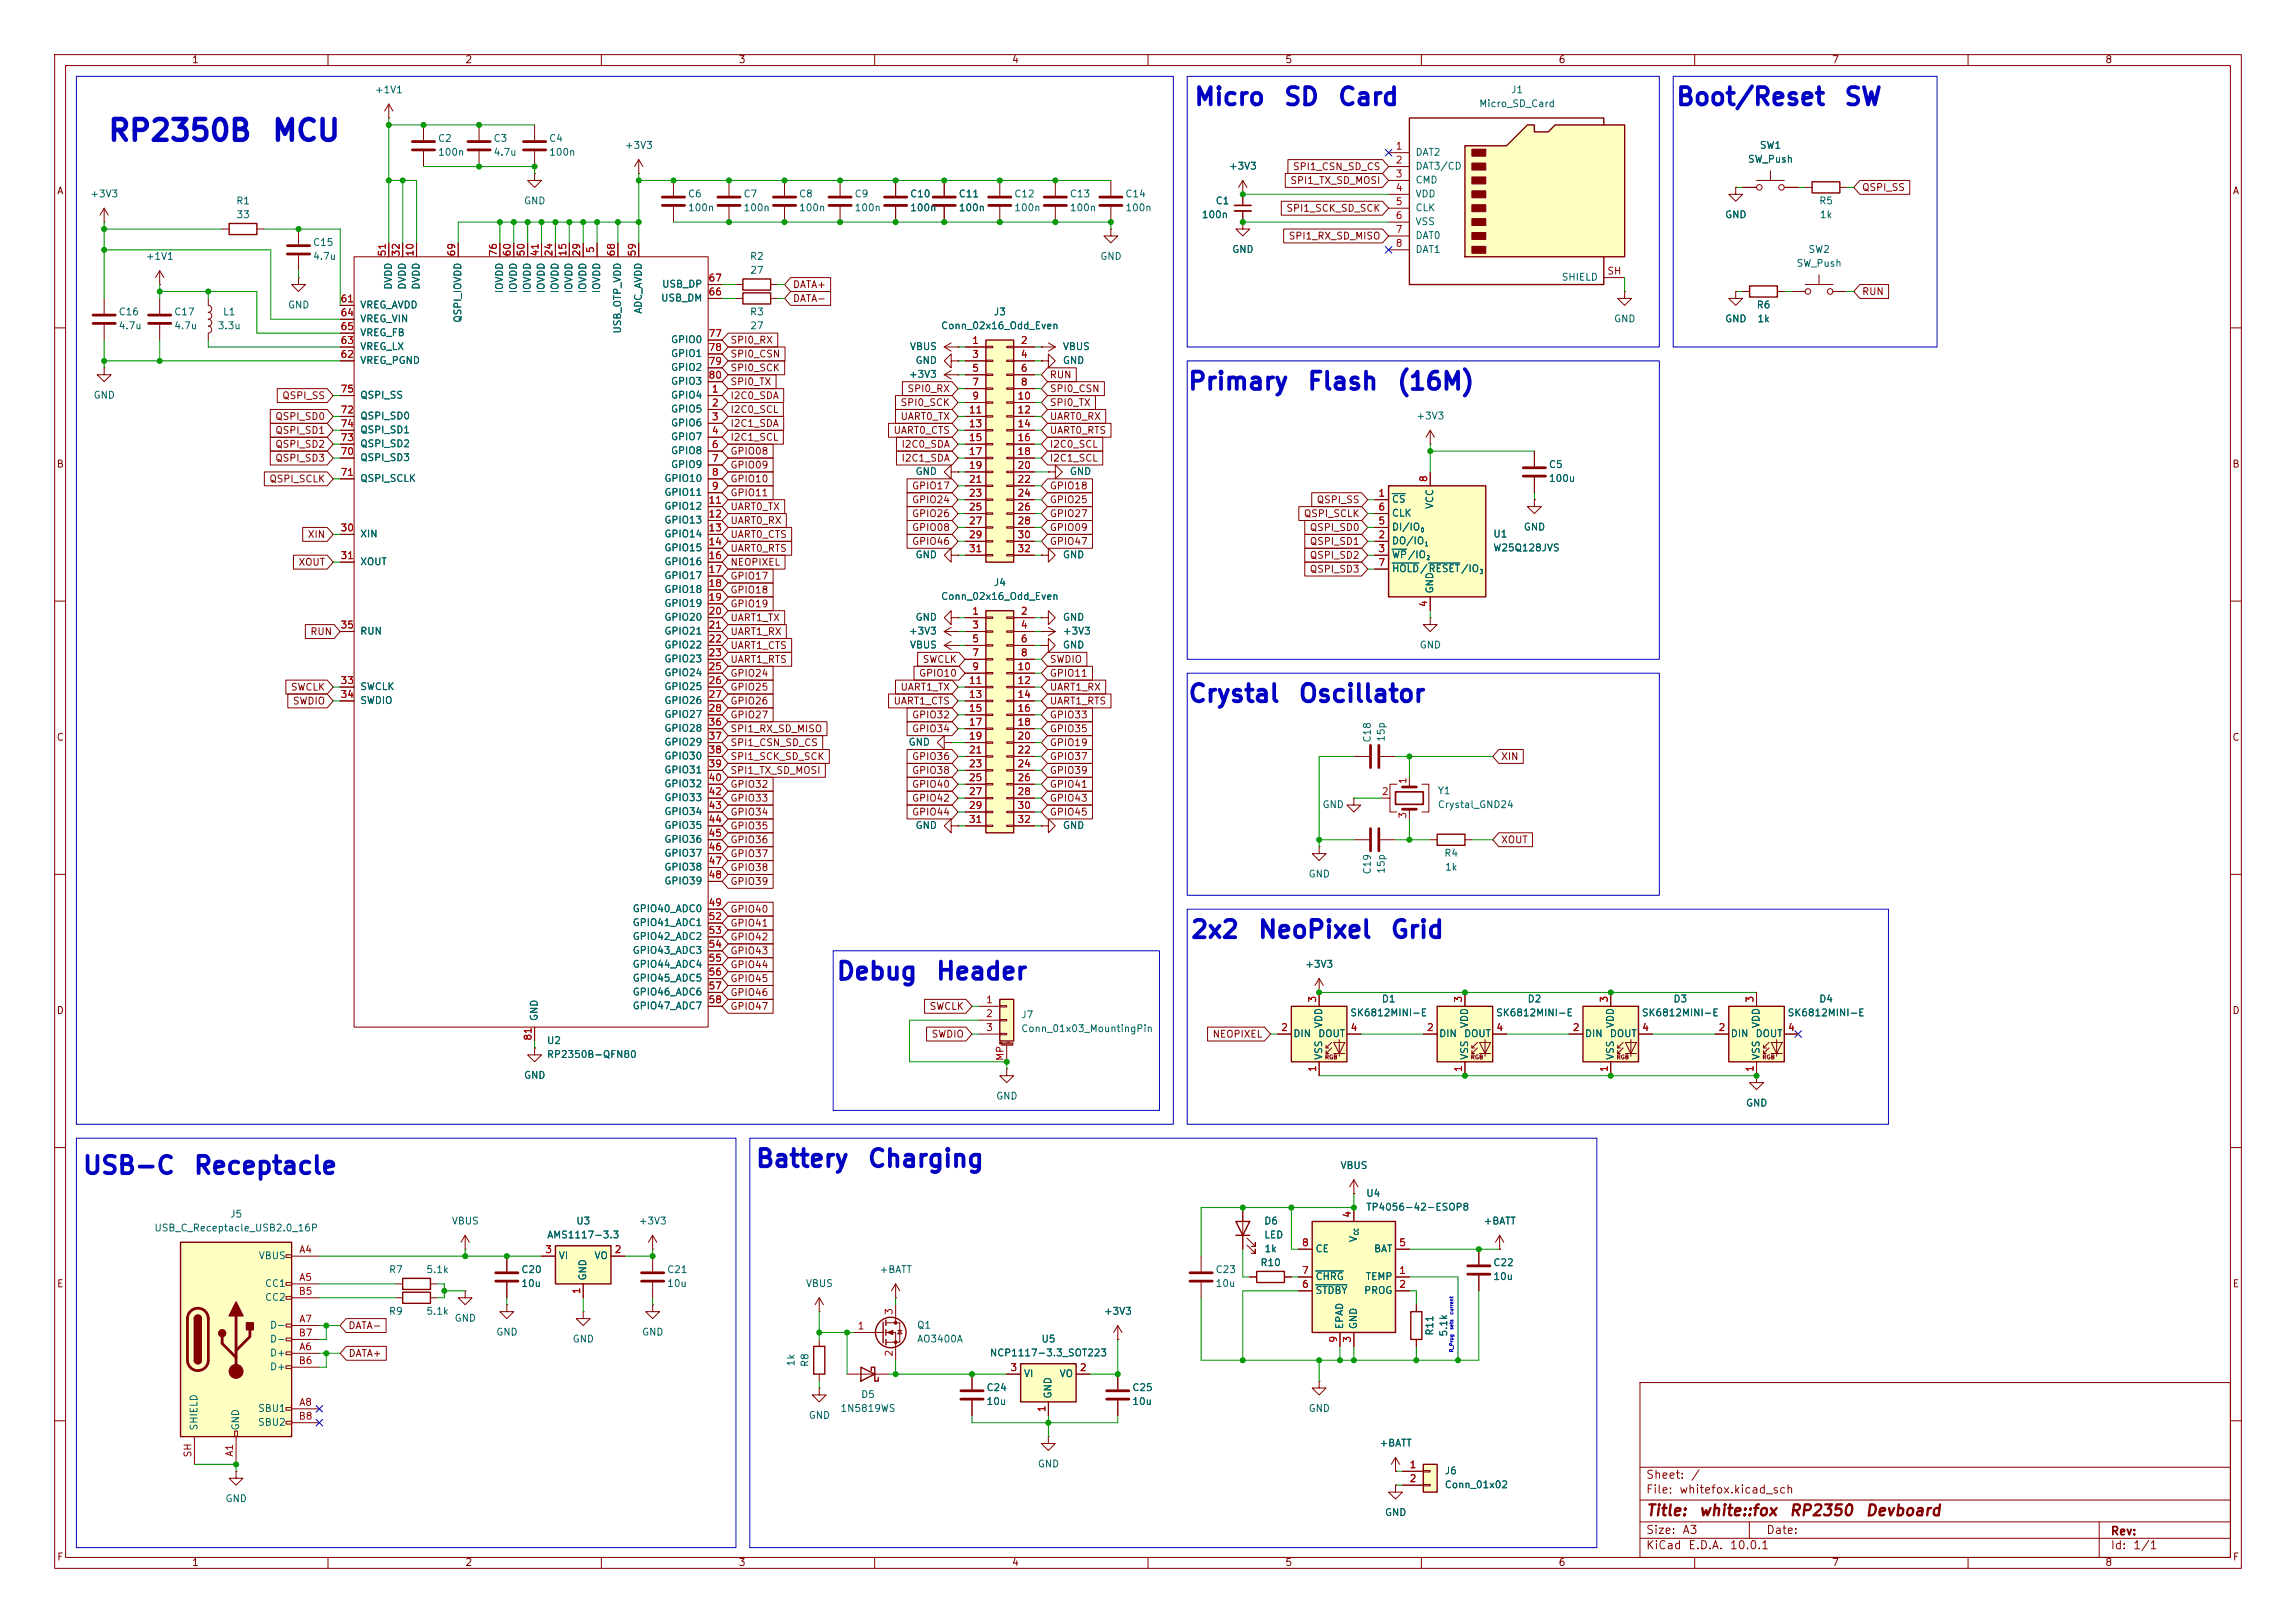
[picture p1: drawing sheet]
<svg xmlns="http://www.w3.org/2000/svg" width="420mm" height="297mm" viewBox="0 0 420 297" stroke-linecap="round" stroke-linejoin="round" font-family="sans-serif">
<defs><g id="words">
<g font-size="3.8" fill="#0000c2">
<text x="19.6" y="26.7">RP2350B</text>
<text x="49.6" y="26.7">MCU</text>
</g>
<g font-size="3.2" fill="#0000c2">
<text x="218.3" y="20.1">Micro</text>
<text x="234.7" y="20.1">SD</text>
<text x="244.6" y="20.1">Card</text>
<text x="306.4" y="20.1">Boot/Reset</text>
<text x="337.2" y="20.1">SW</text>
<text x="217.1" y="72.1">Primary</text>
<text x="239" y="72.1">Flash</text>
<text x="255.4" y="72.1">(16M)</text>
<text x="217.2" y="129.3">Crystal</text>
<text x="237.4" y="129.3">Oscillator</text>
<text x="217.6" y="172.5">2x2</text>
<text x="229.9" y="172.5">NeoPixel</text>
<text x="254.2" y="172.5">Grid</text>
<text x="152.8" y="180.1">Debug</text>
<text x="171" y="180.1">Header</text>
<text x="14.9" y="215.6">USB-C</text>
<text x="35.3" y="215.6">Receptacle</text>
<text x="138.1" y="214.4">Battery</text>
<text x="158.5" y="214.4">Charging</text>
</g>
<g font-size="2" fill="#840000">
<text x="301" y="277.9">Title:</text>
<text x="310.6" y="277.9">white::fox</text>
<text x="327.2" y="277.9">RP2350</text>
<text x="341.1" y="277.9">Devboard</text>
</g>
<g font-size="1.5" fill="#840000">
<text x="301" y="273.7">File:</text>
<text x="301" y="271">Sheet:</text>
<text x="307.1" y="273.7">whitefox.kicad_sch</text>
<text x="309.2" y="271">/</text>
<text x="301" y="281.1">Size:</text>
<text x="307.6" y="281.1">A3</text>
<text x="323" y="281.1">Date:</text>
<text x="386" y="281.3">Rev:</text>
<text x="301" y="283.9">KiCad</text>
<text x="308.7" y="283.9">E.D.A.</text>
<text x="316.3" y="283.9">10.0.1</text>
<text x="386" y="283.9">Id:</text>
<text x="390.1" y="283.9">1/1</text>
</g>
<g font-size="1.3" fill="#840000">
<text x="35" y="11.9">1</text>
<text x="85" y="11.9">2</text>
<text x="135" y="11.9">3</text>
<text x="185" y="11.9">4</text>
<text x="235" y="11.9">5</text>
<text x="285" y="11.9">6</text>
<text x="335" y="11.9">7</text>
<text x="385" y="11.9">8</text>
<text x="10.3" y="35.9">A</text>
<text x="235.9" y="34">SPI1_TX_SD_MOSI</text>
<text x="236.4" y="31.4">SPI1_CSN_SD_CS</text>
<text x="340.5" y="35.2">QSPI_SS</text>
<text x="408.3" y="35.9">A</text>
<text x="235.2" y="39.1">SPI1_SCK_SD_SCK</text>
<text x="235.6" y="44.1">SPI1_RX_SD_MISO</text>
<text x="144.9" y="53">DATA+</text>
<text x="144.9" y="55.6">DATA-</text>
<text x="340.5" y="54.3">RUN</text>
<text x="133.5" y="65.7">SPI0_CSN</text>
<text x="133.5" y="63.2">SPI0_RX</text>
<text x="133.5" y="70.8">SPI0_TX</text>
<text x="133.5" y="68.3">SPI0_SCK</text>
<text x="191.9" y="69.5">RUN</text>
<text x="50.3" y="77.2">QSPI_SD0</text>
<text x="51.5" y="73.3">QSPI_SS</text>
<text x="133.5" y="75.9">I2C0_SCL</text>
<text x="133.5" y="73.3">I2C0_SDA</text>
<text x="164.6" y="74.6">SPI0_SCK</text>
<text x="164.6" y="77.2">UART0_TX</text>
<text x="165.9" y="72.1">SPI0_RX</text>
<text x="191.9" y="74.6">SPI0_TX</text>
<text x="191.9" y="72.1">SPI0_CSN</text>
<text x="191.9" y="77.2">UART0_RX</text>
<text x="50.3" y="82.2">QSPI_SD2</text>
<text x="50.3" y="79.7">QSPI_SD1</text>
<text x="133.5" y="83.5">GPIO08</text>
<text x="133.5" y="81">I2C1_SCL</text>
<text x="133.5" y="78.4">I2C1_SDA</text>
<text x="163.3" y="79.7">UART0_CTS</text>
<text x="164.8" y="82.2">I2C0_SDA</text>
<text x="191.9" y="82.2">I2C0_SCL</text>
<text x="191.9" y="79.7">UART0_RTS</text>
<text x="10.3" y="85.9">B</text>
<text x="49.2" y="88.6">QSPI_SCLK</text>
<text x="50.3" y="84.8">QSPI_SD3</text>
<text x="133.5" y="86">GPIO09</text>
<text x="133.5" y="88.6">GPIO10</text>
<text x="164.8" y="84.8">I2C1_SDA</text>
<text x="166.7" y="89.9">GPIO17</text>
<text x="191.9" y="84.8">I2C1_SCL</text>
<text x="191.9" y="89.9">GPIO18</text>
<text x="408.2" y="85.9">B</text>
<text x="133.5" y="93.7">UART0_TX</text>
<text x="133.5" y="91.1">GPIO11</text>
<text x="166.7" y="92.4">GPIO24</text>
<text x="166.7" y="94.9">GPIO26</text>
<text x="191.9" y="92.4">GPIO25</text>
<text x="191.9" y="94.9">GPIO27</text>
<text x="238.4" y="94.9">QSPI_SCLK</text>
<text x="240.8" y="92.4">QSPI_SS</text>
<text x="56.2" y="98.7">XIN</text>
<text x="133.5" y="98.7">UART0_CTS</text>
<text x="133.5" y="101.3">UART0_RTS</text>
<text x="133.5" y="96.2">UART0_RX</text>
<text x="166.7" y="100">GPIO46</text>
<text x="166.7" y="97.5">GPIO08</text>
<text x="191.9" y="97.5">GPIO09</text>
<text x="191.9" y="100">GPIO47</text>
<text x="239.5" y="100">QSPI_SD1</text>
<text x="239.5" y="97.5">QSPI_SD0</text>
<text x="54.5" y="103.8">XOUT</text>
<text x="133.5" y="103.8">NEOPIXEL</text>
<text x="133.5" y="106.4">GPIO17</text>
<text x="239.5" y="102.6">QSPI_SD2</text>
<text x="239.5" y="105.1">QSPI_SD3</text>
<text x="133.5" y="108.9">GPIO18</text>
<text x="133.5" y="114">UART1_TX</text>
<text x="133.5" y="111.4">GPIO19</text>
<text x="56.7" y="116.5">RUN</text>
<text x="133.5" y="119.1">UART1_CTS</text>
<text x="133.5" y="116.5">UART1_RX</text>
<text x="133.5" y="121.6">UART1_RTS</text>
<text x="133.5" y="124.1">GPIO24</text>
<text x="168" y="124.1">GPIO10</text>
<text x="168.7" y="121.6">SWCLK</text>
<text x="191.9" y="121.6">SWDIO</text>
<text x="191.9" y="124.1">GPIO11</text>
<text x="53.1" y="126.7">SWCLK</text>
<text x="53.5" y="129.2">SWDIO</text>
<text x="133.5" y="131.8">GPIO27</text>
<text x="133.5" y="129.2">GPIO26</text>
<text x="133.5" y="126.7">GPIO25</text>
<text x="163.3" y="129.2">UART1_CTS</text>
<text x="164.6" y="126.7">UART1_TX</text>
<text x="166.7" y="131.8">GPIO32</text>
<text x="191.9" y="129.2">UART1_RTS</text>
<text x="191.9" y="131.8">GPIO33</text>
<text x="191.9" y="126.7">UART1_RX</text>
<text x="10.3" y="135.9">C</text>
<text x="133.5" y="136.8">SPI1_CSN_SD_CS</text>
<text x="133.5" y="134.3">SPI1_RX_SD_MISO</text>
<text x="166.7" y="134.3">GPIO34</text>
<text x="191.9" y="134.3">GPIO35</text>
<text x="191.9" y="136.8">GPIO19</text>
<text x="408.2" y="135.9">C</text>
<text x="133.5" y="141.9">SPI1_TX_SD_MOSI</text>
<text x="133.5" y="139.4">SPI1_SCK_SD_SCK</text>
<text x="166.7" y="141.9">GPIO38</text>
<text x="166.7" y="139.4">GPIO36</text>
<text x="191.9" y="141.9">GPIO39</text>
<text x="191.9" y="139.4">GPIO37</text>
<text x="274.5" y="139.4">XIN</text>
<text x="133.5" y="149.5">GPIO34</text>
<text x="133.5" y="147">GPIO33</text>
<text x="133.5" y="144.5">GPIO32</text>
<text x="166.7" y="144.5">GPIO40</text>
<text x="166.7" y="149.5">GPIO44</text>
<text x="166.7" y="147">GPIO42</text>
<text x="191.9" y="144.5">GPIO41</text>
<text x="191.9" y="147">GPIO43</text>
<text x="191.9" y="149.5">GPIO45</text>
<text x="133.5" y="152.1">GPIO35</text>
<text x="133.5" y="154.6">GPIO36</text>
<text x="274.5" y="154.6">XOUT</text>
<text x="133.5" y="157.2">GPIO37</text>
<text x="133.5" y="159.7">GPIO38</text>
<text x="133.5" y="167.3">GPIO40</text>
<text x="133.5" y="162.2">GPIO39</text>
<text x="133.5" y="172.4">GPIO42</text>
<text x="133.5" y="169.9">GPIO41</text>
<text x="133.5" y="174.9">GPIO43</text>
<text x="133.5" y="177.5">GPIO44</text>
<text x="10.3" y="185.9">D</text>
<text x="133.5" y="180">GPIO45</text>
<text x="133.5" y="182.6">GPIO46</text>
<text x="133.5" y="185.1">GPIO47</text>
<text x="169.9" y="185.1">SWCLK</text>
<text x="408.2" y="185.9">D</text>
<text x="170.3" y="190.2">SWDIO</text>
<text x="221.7" y="190.2">NEOPIXEL</text>
<text x="10.3" y="235.9">E</text>
<text x="408.3" y="235.9">E</text>
<text x="63.6" y="243.5">DATA-</text>
<text x="63.7" y="248.6">DATA+</text>
<text x="10.3" y="285.9">F</text>
<text x="35" y="286.9">1</text>
<text x="85" y="286.9">2</text>
<text x="135" y="286.9">3</text>
<text x="185" y="286.9">4</text>
<text x="235" y="286.9">5</text>
<text x="285" y="286.9">6</text>
<text x="335" y="286.9">7</text>
<text x="385" y="286.9">8</text>
<text x="408.3" y="285.9">F</text>
</g>
<g font-size="1.3" fill="#006464">
<text x="68.5" y="17.4">+1V1</text>
<text x="276.3" y="17.4">J1</text>
<text x="270.5" y="19.9">Micro_SD_Card</text>
<text x="80" y="26.3">C2</text>
<text x="80" y="28.8">100n</text>
<text x="90.2" y="26.3">C3</text>
<text x="90.2" y="28.8">4.7u</text>
<text x="100.3" y="26.3">C4</text>
<text x="100.3" y="28.8">100n</text>
<text x="114.2" y="27.5">+3V3</text>
<text x="258.8" y="28.8">DAT2</text>
<text x="321.8" y="27.5">SW1</text>
<text x="224.7" y="31.3">+3V3</text>
<text x="258.8" y="31.3">DAT3/CD</text>
<text x="258.8" y="33.9">CMD</text>
<text x="319.6" y="30.1">SW_Push</text>
<text x="16.4" y="36.4">+3V3</text>
<text x="43.1" y="37.7">R1</text>
<text x="43.1" y="40.2">33</text>
<text x="95.8" y="37.7">GND</text>
<text x="125.7" y="36.4">C6</text>
<text x="125.7" y="39">100n</text>
<text x="135.9" y="36.4">C7</text>
<text x="135.9" y="39">100n</text>
<text x="146.1" y="36.4">C8</text>
<text x="146.1" y="39">100n</text>
<text x="156.2" y="36.4">C9</text>
<text x="156.2" y="39">100n</text>
<text x="166.4" y="39">100n</text>
<text x="166.4" y="36.4">C10</text>
<text x="175.3" y="39">100n</text>
<text x="175.3" y="36.4">C11</text>
<text x="185.4" y="39">100n</text>
<text x="185.4" y="36.4">C12</text>
<text x="195.6" y="39">100n</text>
<text x="195.6" y="36.4">C13</text>
<text x="205.7" y="39">100n</text>
<text x="205.7" y="36.4">C14</text>
<text x="219.7" y="40.2">100n</text>
<text x="222.3" y="37.7">C1</text>
<text x="258.8" y="36.4">VDD</text>
<text x="258.8" y="39">CLK</text>
<text x="258.8" y="41.5">VSS</text>
<text x="315.5" y="40.2">GND</text>
<text x="332.7" y="37.7">R5</text>
<text x="332.8" y="40.2">1k</text>
<text x="26.6" y="47.9">+1V1</text>
<text x="57.2" y="45.3">C15</text>
<text x="57.2" y="47.9">4.7u</text>
<text x="137.1" y="47.9">R2</text>
<text x="201.2" y="47.9">GND</text>
<text x="225.3" y="46.6">GND</text>
<text x="258.8" y="44">DAT0</text>
<text x="258.8" y="46.6">DAT1</text>
<text x="330.7" y="46.6">SW2</text>
<text x="72" y="53.1" transform="rotate(-90 72 53.1)">DVDD</text>
<text x="74.5" y="53.1" transform="rotate(-90 74.5 53.1)">DVDD</text>
<text x="77.1" y="53.1" transform="rotate(-90 77.1 53.1)">DVDD</text>
<text x="92.3" y="53.8" transform="rotate(-90 92.3 53.8)">IOVDD</text>
<text x="94.8" y="53.8" transform="rotate(-90 94.8 53.8)">IOVDD</text>
<text x="97.4" y="53.8" transform="rotate(-90 97.4 53.8)">IOVDD</text>
<text x="99.9" y="53.8" transform="rotate(-90 99.9 53.8)">IOVDD</text>
<text x="102.5" y="53.8" transform="rotate(-90 102.5 53.8)">IOVDD</text>
<text x="105" y="53.8" transform="rotate(-90 105 53.8)">IOVDD</text>
<text x="107.5" y="53.8" transform="rotate(-90 107.5 53.8)">IOVDD</text>
<text x="110.1" y="53.8" transform="rotate(-90 110.1 53.8)">IOVDD</text>
<text x="121" y="52.9">USB_DP</text>
<text x="137.1" y="50.4">27</text>
<text x="285.6" y="51.7">SHIELD</text>
<text x="328.5" y="49.1">SW_Push</text>
<text x="21.6" y="58">C16</text>
<text x="31.8" y="58">C17</text>
<text x="40.7" y="58">L1</text>
<text x="52.6" y="56.7">GND</text>
<text x="65.8" y="56.7">VREG_AVDD</text>
<text x="65.8" y="59.3">VREG_VIN</text>
<text x="84.7" y="59.2" transform="rotate(-90 84.7 59.2)">QSPI_IOVDD</text>
<text x="117.7" y="57.5" transform="rotate(-90 117.7 57.5)">ADC_AVDD</text>
<text x="120.8" y="55.5">USB_DM</text>
<text x="137.1" y="58">R3</text>
<text x="181.7" y="58">J3</text>
<text x="295.1" y="59.3">GND</text>
<text x="315.5" y="59.3">GND</text>
<text x="321.2" y="56.7">R6</text>
<text x="321.4" y="59.3">1k</text>
<text x="21.6" y="60.6">4.7u</text>
<text x="31.8" y="60.6">4.7u</text>
<text x="39.7" y="60.6">3.3u</text>
<text x="65.8" y="64.4">VREG_LX</text>
<text x="65.8" y="61.8">VREG_FB</text>
<text x="113.9" y="61.2" transform="rotate(-90 113.9 61.2)">USB_OTP_VDD</text>
<text x="122.6" y="63.1">GPIO0</text>
<text x="122.6" y="65.6">GPIO1</text>
<text x="137.1" y="60.6">27</text>
<text x="166.3" y="64.4">VBUS</text>
<text x="172" y="60.6">Conn_02x16_Odd_Even</text>
<text x="194.3" y="64.4">VBUS</text>
<text x="65.8" y="66.9">VREG_PGND</text>
<text x="122.6" y="68.2">GPIO2</text>
<text x="122.6" y="70.7">GPIO3</text>
<text x="166.2" y="69.4">+3V3</text>
<text x="167.4" y="66.9">GND</text>
<text x="194.3" y="66.9">GND</text>
<text x="17" y="73.3">GND</text>
<text x="65.8" y="77.1">QSPI_SD0</text>
<text x="65.8" y="73.3">QSPI_SS</text>
<text x="122.6" y="73.3">GPIO4</text>
<text x="122.6" y="75.8">GPIO5</text>
<text x="259" y="77.1">+3V3</text>
<text x="65.8" y="82.1">QSPI_SD2</text>
<text x="65.8" y="79.6">QSPI_SD1</text>
<text x="122.6" y="78.3">GPIO6</text>
<text x="122.6" y="80.9">GPIO7</text>
<text x="122.6" y="83.4">GPIO8</text>
<text x="65.8" y="84.7">QSPI_SD3</text>
<text x="65.8" y="88.5">QSPI_SCLK</text>
<text x="121.4" y="88.5">GPIO10</text>
<text x="122.6" y="86">GPIO9</text>
<text x="167.4" y="87.2">GND</text>
<text x="195.6" y="87.2">GND</text>
<text x="283.2" y="86">C5</text>
<text x="283.2" y="88.5">100u</text>
<text x="121.4" y="91">GPIO11</text>
<text x="121.4" y="93.6">GPIO12</text>
<text x="254.5" y="92.3">CS</text>
<text x="254.5" y="94.8">CLK</text>
<text x="262.5" y="93.2" transform="rotate(-90 262.5 93.2)">VCC</text>
<text x="65.8" y="98.7">XIN</text>
<text x="121.4" y="96.1">GPIO13</text>
<text x="121.4" y="98.7">GPIO14</text>
<text x="121.4" y="101.2">GPIO15</text>
<text x="254.5" y="99.9">DO/IO</text>
<text x="254.5" y="97.4">DI/IO</text>
<text x="273.1" y="101.2">W25Q128JVS</text>
<text x="273.1" y="98.7">U1</text>
<text x="278.6" y="97.4">GND</text>
<text x="65.8" y="103.7">XOUT</text>
<text x="121.4" y="103.7">GPIO16</text>
<text x="121.4" y="106.3">GPIO17</text>
<text x="167.4" y="102.5">GND</text>
<text x="181.7" y="107.5">J4</text>
<text x="194.3" y="102.5">GND</text>
<text x="254.5" y="102.5">WP/IO</text>
<text x="254.5" y="105">HOLD/RESET/IO</text>
<text x="121.4" y="108.8">GPIO18</text>
<text x="121.4" y="111.4">GPIO19</text>
<text x="121.4" y="113.9">GPIO20</text>
<text x="167.4" y="113.9">GND</text>
<text x="172" y="110.1">Conn_02x16_Odd_Even</text>
<text x="194.3" y="113.9">GND</text>
<text x="262.5" y="108.7" transform="rotate(-90 262.5 108.7)">GND</text>
<text x="65.8" y="116.4">RUN</text>
<text x="121.4" y="116.4">GPIO21</text>
<text x="121.4" y="119">GPIO22</text>
<text x="166.2" y="116.4">+3V3</text>
<text x="166.3" y="119">VBUS</text>
<text x="194.3" y="119">GND</text>
<text x="194.3" y="116.4">+3V3</text>
<text x="259.6" y="119">GND</text>
<text x="121.4" y="121.5">GPIO23</text>
<text x="121.4" y="124.1">GPIO24</text>
<text x="65.8" y="126.6">SWCLK</text>
<text x="65.8" y="129.1">SWDIO</text>
<text x="121.4" y="126.6">GPIO25</text>
<text x="121.4" y="129.1">GPIO26</text>
<text x="121.4" y="131.7">GPIO27</text>
<text x="121.4" y="134.2">GPIO28</text>
<text x="121.4" y="136.8">GPIO29</text>
<text x="166.1" y="136.8">GND</text>
<text x="251.1" y="136" transform="rotate(-90 251.1 136)">C18</text>
<text x="253.6" y="135.9" transform="rotate(-90 253.6 135.9)">15p</text>
<text x="121.4" y="139.3">GPIO30</text>
<text x="121.4" y="141.8">GPIO31</text>
<text x="121.4" y="144.4">GPIO32</text>
<text x="121.4" y="146.9">GPIO33</text>
<text x="121.4" y="149.5">GPIO34</text>
<text x="241.8" y="148.2">GND</text>
<text x="262.9" y="145.6">Y1</text>
<text x="262.9" y="148.2">Crystal_GND24</text>
<text x="121.4" y="152">GPIO35</text>
<text x="121.4" y="154.5">GPIO36</text>
<text x="167.4" y="152">GND</text>
<text x="194.3" y="152">GND</text>
<text x="121.4" y="157.1">GPIO37</text>
<text x="121.4" y="159.6">GPIO38</text>
<text x="239.3" y="160.9">GND</text>
<text x="251.1" y="160.1" transform="rotate(-90 251.1 160.1)">C19</text>
<text x="253.6" y="160" transform="rotate(-90 253.6 160)">15p</text>
<text x="264.1" y="157.1">R4</text>
<text x="264.2" y="159.6">1k</text>
<text x="115.6" y="167.2">GPIO40_ADC0</text>
<text x="121.4" y="162.2">GPIO39</text>
<text x="115.6" y="169.8">GPIO41_ADC1</text>
<text x="115.6" y="172.3">GPIO42_ADC2</text>
<text x="115.6" y="174.9">GPIO43_ADC3</text>
<text x="115.6" y="177.4">GPIO44_ADC4</text>
<text x="115.6" y="179.9">GPIO45_ADC5</text>
<text x="238.7" y="177.4">+3V3</text>
<text x="115.6" y="182.5">GPIO46_ADC6</text>
<text x="115.6" y="185">GPIO47_ADC7</text>
<text x="252.7" y="183.7">D1</text>
<text x="279.3" y="183.7">D2</text>
<text x="306" y="183.7">D3</text>
<text x="332.7" y="183.7">D4</text>
<text x="98.7" y="186.9" transform="rotate(-90 98.7 186.9)">GND</text>
<text x="99.9" y="191.4">U2</text>
<text x="186.7" y="186.6">J7</text>
<text x="186.7" y="189.2">Conn_01x03_MountingPin</text>
<text x="236.5" y="190.1">DIN</text>
<text x="241" y="190.1">DOUT</text>
<text x="242.2" y="188.2" transform="rotate(-90 242.2 188.2)">VDD</text>
<text x="246.9" y="186.3">SK6812MINI-E</text>
<text x="263.1" y="190.1">DIN</text>
<text x="267.7" y="190.1">DOUT</text>
<text x="268.8" y="188.2" transform="rotate(-90 268.8 188.2)">VDD</text>
<text x="273.6" y="186.3">SK6812MINI-E</text>
<text x="289.8" y="190.1">DIN</text>
<text x="294.4" y="190.1">DOUT</text>
<text x="295.5" y="188.2" transform="rotate(-90 295.5 188.2)">VDD</text>
<text x="300.2" y="186.3">SK6812MINI-E</text>
<text x="316.5" y="190.1">DIN</text>
<text x="321" y="190.1">DOUT</text>
<text x="322.2" y="188.2" transform="rotate(-90 322.2 188.2)">VDD</text>
<text x="326.9" y="186.3">SK6812MINI-E</text>
<text x="95.8" y="197.7">GND</text>
<text x="99.9" y="193.9">RP2350B-QFN80</text>
<text x="242.2" y="194.1" transform="rotate(-90 242.2 194.1)">VSS</text>
<text x="268.8" y="194.1" transform="rotate(-90 268.8 194.1)">VSS</text>
<text x="295.5" y="194.1" transform="rotate(-90 295.5 194.1)">VSS</text>
<text x="322.2" y="194.1" transform="rotate(-90 322.2 194.1)">VSS</text>
<text x="182.1" y="201.5">GND</text>
<text x="319.3" y="202.8">GND</text>
<text x="245.1" y="214.2">VBUS</text>
<text x="249.8" y="221.8">TP4056-42-ESOP8</text>
<text x="249.8" y="219.3">U4</text>
<text x="28.1" y="225.7">USB_C_Receptacle_USB2.0_16P</text>
<text x="42" y="223.1">J5</text>
<text x="82.5" y="224.4">VBUS</text>
<text x="100" y="226.9">AMS1117-3.3</text>
<text x="105.3" y="224.4">U3</text>
<text x="116.7" y="224.4">+3V3</text>
<text x="231.1" y="224.4">D6</text>
<text x="231.1" y="226.9">LED</text>
<text x="248.5" y="227.4" transform="rotate(-90 248.5 227.4)">V</text>
<text x="271.3" y="224.4">+BATT</text>
<text x="47.2" y="230.7">VBUS</text>
<text x="71" y="233.3">R7</text>
<text x="77.9" y="233.3">5.1k</text>
<text x="95.3" y="233.3">C20</text>
<text x="102.1" y="230.7">VI</text>
<text x="108.6" y="230.7">VO</text>
<text x="121.9" y="233.3">C21</text>
<text x="160.8" y="233.3">+BATT</text>
<text x="222.3" y="233.3">C23</text>
<text x="230.5" y="232">R10</text>
<text x="231.2" y="229.5">1k</text>
<text x="240.5" y="229.5">CE</text>
<text x="251.2" y="229.5">BAT</text>
<text x="273.1" y="232">C22</text>
<text x="48.4" y="235.8">CC1</text>
<text x="48.4" y="238.4">CC2</text>
<text x="95.3" y="235.8">10u</text>
<text x="107.5" y="234.4" transform="rotate(-90 107.5 234.4)">GND</text>
<text x="121.9" y="235.8">10u</text>
<text x="147.3" y="235.8">VBUS</text>
<text x="222.3" y="235.8">10u</text>
<text x="240.5" y="237.1">STDBY</text>
<text x="240.5" y="234.5">CHRG</text>
<text x="249.4" y="237.1">PROG</text>
<text x="249.7" y="234.5">TEMP</text>
<text x="273.1" y="234.5">10u</text>
<text x="49.3" y="243.4">D-</text>
<text x="49.3" y="246">D-</text>
<text x="71" y="240.9">R9</text>
<text x="77.9" y="240.9">5.1k</text>
<text x="83.1" y="242.2">GND</text>
<text x="90.7" y="244.7">GND</text>
<text x="104.6" y="246">GND</text>
<text x="117.3" y="244.7">GND</text>
<text x="167.6" y="246">AO3400A</text>
<text x="167.6" y="243.4">Q1</text>
<text x="190.4" y="246">U5</text>
<text x="201.8" y="240.9">+3V3</text>
<text x="246" y="243.3" transform="rotate(-90 246 243.3)">EPAD</text>
<text x="248.5" y="243.3" transform="rotate(-90 248.5 243.3)">GND</text>
<text x="262.5" y="244.5" transform="rotate(-90 262.5 244.5)">R11</text>
<text x="265" y="244.7" transform="rotate(-90 265 244.7)">5.1k</text>
<text x="49.3" y="248.5">D+</text>
<text x="49.3" y="251.1">D+</text>
<text x="145.6" y="250.1" transform="rotate(-90 145.6 250.1)">1k</text>
<text x="148.2" y="250.3" transform="rotate(-90 148.2 250.3)">R8</text>
<text x="181" y="248.5">NCP1117-3.3_SOT223</text>
<text x="157.4" y="256.1">D5</text>
<text x="180.3" y="254.9">C24</text>
<text x="180.3" y="257.4">10u</text>
<text x="187.2" y="252.3">VI</text>
<text x="192.6" y="256" transform="rotate(-90 192.6 256)">GND</text>
<text x="193.7" y="252.3">VO</text>
<text x="207" y="254.9">C25</text>
<text x="207" y="257.4">10u</text>
<text x="36.4" y="261.9" transform="rotate(-90 36.4 261.9)">SHIELD</text>
<text x="44" y="261.9" transform="rotate(-90 44 261.9)">GND</text>
<text x="47.1" y="258.7">SBU1</text>
<text x="47.1" y="261.2">SBU2</text>
<text x="147.8" y="259.9">GND</text>
<text x="153.6" y="258.7">1N5819WS</text>
<text x="239.3" y="258.7">GND</text>
<text x="189.7" y="268.8">GND</text>
<text x="252.2" y="265">+BATT</text>
<text x="41.1" y="275.2">GND</text>
<text x="264.2" y="270.1">J6</text>
<text x="264.2" y="272.6">Conn_01x02</text>
<text x="253.2" y="277.7">GND</text>
</g>
<g font-size="1.3" fill="#a90000">
<text x="255.2" y="27.7">1</text>
<text x="255.2" y="30.2">2</text>
<text x="255.2" y="32.8">3</text>
<text x="255.2" y="35.3">4</text>
<text x="255.2" y="37.8">5</text>
<text x="255.2" y="40.4">6</text>
<text x="70.9" y="47" transform="rotate(-90 70.9 47)">51</text>
<text x="73.4" y="47" transform="rotate(-90 73.4 47)">32</text>
<text x="75.9" y="47" transform="rotate(-90 75.9 47)">10</text>
<text x="83.6" y="47" transform="rotate(-90 83.6 47)">69</text>
<text x="91.2" y="47" transform="rotate(-90 91.2 47)">76</text>
<text x="93.7" y="47" transform="rotate(-90 93.7 47)">60</text>
<text x="96.3" y="47" transform="rotate(-90 96.3 47)">50</text>
<text x="98.8" y="47" transform="rotate(-90 98.8 47)">41</text>
<text x="101.3" y="47" transform="rotate(-90 101.3 47)">24</text>
<text x="103.9" y="47" transform="rotate(-90 103.9 47)">15</text>
<text x="106.4" y="47" transform="rotate(-90 106.4 47)">29</text>
<text x="109" y="46.4" transform="rotate(-90 109 46.4)">5</text>
<text x="112.8" y="47" transform="rotate(-90 112.8 47)">68</text>
<text x="116.6" y="47" transform="rotate(-90 116.6 47)">59</text>
<text x="255.2" y="42.9">7</text>
<text x="255.2" y="45.5">8</text>
<text x="129.5" y="51.8">67</text>
<text x="293.9" y="50.5">SH</text>
<text x="62.2" y="55.6">61</text>
<text x="62.2" y="58.2">64</text>
<text x="129.5" y="54.4">66</text>
<text x="62.2" y="65.8">62</text>
<text x="62.2" y="63.2">63</text>
<text x="62.2" y="60.7">65</text>
<text x="129.5" y="62">77</text>
<text x="129.5" y="64.5">78</text>
<text x="177.7" y="63.2">1</text>
<text x="177.7" y="65.8">3</text>
<text x="186.6" y="63.2">2</text>
<text x="186.6" y="65.8">4</text>
<text x="129.5" y="67.1">79</text>
<text x="129.5" y="69.6">80</text>
<text x="177.7" y="68.3">5</text>
<text x="177.7" y="70.9">7</text>
<text x="186.6" y="68.3">6</text>
<text x="186.6" y="70.9">8</text>
<text x="62.2" y="75.9">72</text>
<text x="62.2" y="72.1">75</text>
<text x="130.1" y="72.1">1</text>
<text x="130.1" y="74.7">2</text>
<text x="130.1" y="77.2">3</text>
<text x="177.1" y="75.9">11</text>
<text x="177.7" y="73.4">9</text>
<text x="186" y="73.4">10</text>
<text x="186" y="75.9">12</text>
<text x="62.2" y="83.6">70</text>
<text x="62.2" y="81">73</text>
<text x="62.2" y="78.5">74</text>
<text x="130.1" y="79.8">4</text>
<text x="130.1" y="82.3">6</text>
<text x="177.1" y="78.5">13</text>
<text x="177.1" y="81">15</text>
<text x="177.1" y="83.6">17</text>
<text x="186" y="78.5">14</text>
<text x="186" y="81">16</text>
<text x="186" y="83.6">18</text>
<text x="62.2" y="87.4">71</text>
<text x="130.1" y="84.8">7</text>
<text x="130.1" y="87.4">8</text>
<text x="130.1" y="89.9">9</text>
<text x="177.1" y="86.1">19</text>
<text x="177.1" y="88.6">21</text>
<text x="186" y="86.1">20</text>
<text x="186" y="88.6">22</text>
<text x="261.4" y="88.3" transform="rotate(-90 261.4 88.3)">8</text>
<text x="129.5" y="92.5">11</text>
<text x="129.5" y="95">12</text>
<text x="177.1" y="91.2">23</text>
<text x="177.1" y="93.7">25</text>
<text x="186" y="91.2">24</text>
<text x="186" y="93.7">26</text>
<text x="252" y="91.2">1</text>
<text x="252" y="93.7">6</text>
<text x="62.2" y="97.5">30</text>
<text x="129.5" y="97.5">13</text>
<text x="129.5" y="100.1">14</text>
<text x="177.1" y="96.3">27</text>
<text x="177.1" y="98.8">29</text>
<text x="177.1" y="101.3">31</text>
<text x="186" y="96.3">28</text>
<text x="186" y="98.8">30</text>
<text x="186" y="101.3">32</text>
<text x="252" y="98.8">2</text>
<text x="252" y="101.3">3</text>
<text x="252" y="96.3">5</text>
<text x="62.2" y="102.6">31</text>
<text x="129.5" y="102.6">16</text>
<text x="129.5" y="105.2">17</text>
<text x="129.5" y="107.7">18</text>
<text x="252" y="103.9">7</text>
<text x="129.5" y="110.2">19</text>
<text x="129.5" y="112.8">20</text>
<text x="177.7" y="112.8">1</text>
<text x="186.6" y="112.8">2</text>
<text x="261.4" y="111.2" transform="rotate(-90 261.4 111.2)">4</text>
<text x="62.2" y="115.3">35</text>
<text x="129.5" y="115.3">21</text>
<text x="129.5" y="117.9">22</text>
<text x="177.7" y="115.3">3</text>
<text x="177.7" y="117.9">5</text>
<text x="186.6" y="115.3">4</text>
<text x="186.6" y="117.9">6</text>
<text x="62.2" y="125.5">33</text>
<text x="129.5" y="120.4">23</text>
<text x="129.5" y="122.9">25</text>
<text x="129.5" y="125.5">26</text>
<text x="177.1" y="125.5">11</text>
<text x="177.7" y="120.4">7</text>
<text x="177.7" y="122.9">9</text>
<text x="186" y="122.9">10</text>
<text x="186" y="125.5">12</text>
<text x="186.6" y="120.4">8</text>
<text x="62.2" y="128">34</text>
<text x="129.5" y="128">27</text>
<text x="129.5" y="130.6">28</text>
<text x="177.1" y="128">13</text>
<text x="177.1" y="130.6">15</text>
<text x="186" y="128">14</text>
<text x="186" y="130.6">16</text>
<text x="129.5" y="133.1">36</text>
<text x="129.5" y="135.6">37</text>
<text x="177.1" y="133.1">17</text>
<text x="177.1" y="135.6">19</text>
<text x="186" y="133.1">18</text>
<text x="186" y="135.6">20</text>
<text x="129.5" y="138.2">38</text>
<text x="129.5" y="140.7">39</text>
<text x="129.5" y="143.3">40</text>
<text x="177.1" y="138.2">21</text>
<text x="177.1" y="140.7">23</text>
<text x="177.1" y="143.3">25</text>
<text x="186" y="138.2">22</text>
<text x="186" y="140.7">24</text>
<text x="186" y="143.3">26</text>
<text x="257.6" y="143.6" transform="rotate(-90 257.6 143.6)">1</text>
<text x="129.5" y="145.8">42</text>
<text x="129.5" y="148.3">43</text>
<text x="177.1" y="145.8">27</text>
<text x="177.1" y="148.3">29</text>
<text x="186" y="145.8">28</text>
<text x="186" y="148.3">30</text>
<text x="252.7" y="145.8">2</text>
<text x="257.6" y="149.9" transform="rotate(-90 257.6 149.9)">3</text>
<text x="129.5" y="150.9">44</text>
<text x="129.5" y="153.4">45</text>
<text x="129.5" y="156">46</text>
<text x="177.1" y="150.9">31</text>
<text x="186" y="150.9">32</text>
<text x="129.5" y="158.5">47</text>
<text x="129.5" y="161">48</text>
<text x="129.5" y="166.1">49</text>
<text x="129.5" y="168.7">52</text>
<text x="129.5" y="171.2">53</text>
<text x="129.5" y="173.7">54</text>
<text x="129.5" y="176.3">55</text>
<text x="129.5" y="178.8">56</text>
<text x="129.5" y="181.4">57</text>
<text x="129.5" y="183.9">58</text>
<text x="180.3" y="183.9">1</text>
<text x="241" y="183.6" transform="rotate(-90 241 183.6)">3</text>
<text x="267.7" y="183.6" transform="rotate(-90 267.7 183.6)">3</text>
<text x="294.4" y="183.6" transform="rotate(-90 294.4 183.6)">3</text>
<text x="321.1" y="183.6" transform="rotate(-90 321.1 183.6)">3</text>
<text x="97.5" y="190.5" transform="rotate(-90 97.5 190.5)">81</text>
<text x="180.3" y="186.4">2</text>
<text x="180.3" y="189">3</text>
<text x="234.2" y="189">2</text>
<text x="246.9" y="189">4</text>
<text x="260.9" y="189">2</text>
<text x="273.6" y="189">4</text>
<text x="287.6" y="189">2</text>
<text x="300.3" y="189">4</text>
<text x="314.3" y="189">2</text>
<text x="327" y="189">4</text>
<text x="183.9" y="194.2" transform="rotate(-90 183.9 194.2)">MP</text>
<text x="241" y="196.3" transform="rotate(-90 241 196.3)">1</text>
<text x="267.7" y="196.3" transform="rotate(-90 267.7 196.3)">1</text>
<text x="294.4" y="196.3" transform="rotate(-90 294.4 196.3)">1</text>
<text x="321.1" y="196.3" transform="rotate(-90 321.1 196.3)">1</text>
<text x="247.4" y="223" transform="rotate(-90 247.4 223)">4</text>
<text x="54.6" y="229.6">A4</text>
<text x="99.6" y="229.6">3</text>
<text x="112.3" y="229.6">2</text>
<text x="238.1" y="233.4">7</text>
<text x="238.1" y="228.3">8</text>
<text x="255.8" y="233.4">1</text>
<text x="255.8" y="228.3">5</text>
<text x="54.5" y="237.2">B5</text>
<text x="54.6" y="234.7">A5</text>
<text x="106.4" y="236.9" transform="rotate(-90 106.4 236.9)">1</text>
<text x="238.1" y="236">6</text>
<text x="255.8" y="236">2</text>
<text x="54.5" y="244.9">B7</text>
<text x="54.6" y="242.3">A7</text>
<text x="156.8" y="243.6">1</text>
<text x="163.6" y="240.7" transform="rotate(-90 163.6 240.7)">3</text>
<text x="244.9" y="245.8" transform="rotate(-90 244.9 245.8)">9</text>
<text x="247.4" y="245.8" transform="rotate(-90 247.4 245.8)">3</text>
<text x="54.5" y="249.9">B6</text>
<text x="54.6" y="247.4">A6</text>
<text x="163.6" y="248.4" transform="rotate(-90 163.6 248.4)">2</text>
<text x="184.7" y="251.2">3</text>
<text x="197.4" y="251.2">2</text>
<text x="54.6" y="257.6">A8</text>
<text x="54.5" y="260.1">B8</text>
<text x="191.5" y="258.5" transform="rotate(-90 191.5 258.5)">1</text>
<text x="35.3" y="266.8" transform="rotate(-90 35.3 266.8)">SH</text>
<text x="42.9" y="266.7" transform="rotate(-90 42.9 266.7)">A1</text>
<text x="257.7" y="269">1</text>
<text x="257.7" y="271.5">2</text>
</g>
<g font-size=".8" fill="#006464">
<text x="259.9" y="97.6">0</text>
<text x="260.6" y="100.1">1</text>
<text x="260.9" y="102.7">2</text>
<text x="270.6" y="105.2">3</text>
<text x="248.7" y="226.1" transform="rotate(-90 248.7 226.1)">CC</text>
</g>
<g font-size=".8" fill="#840000">
<text x="242.3" y="194">RGB</text>
<text x="269" y="194">RGB</text>
<text x="295.6" y="194">RGB</text>
<text x="322.3" y="194">RGB</text>
</g>
<g font-size=".6" fill="#0000c2">
<text x="266" y="243.4" transform="rotate(-90 266 243.4)">sets</text>
<text x="266" y="240.7" transform="rotate(-90 266 240.7)">current</text>
<text x="266" y="247.5" transform="rotate(-90 266 247.5)">R_Prog</text>
</g>
<text font-size=".4" fill="#840000" x="182.8" y="191.2">Mounting</text>
</g></defs>
<g fill="none" stroke="#840000" stroke-width=".18">
<path d="M10 10h400v277h-400zM12 12h396v273h-396zM60 10v2M110 10v2M160 10v2M210 10v2M260 10v2M310 10v2M360 10v2M133.3 33v2.8M133.3 37.8v2.8M38.1 54.6v1.3a.64 .64 0 0 1 .6 .6 .64 .64 0 0 1-.6 .7 .64 .64 0 0 1 .6 .6 .64 .64 0 0 1-.6 .6 .64 .64 0 0 1 .6 .7 .64 .64 0 0 1-.6 .6 .64 .64 0 0 1 .6 .6 .64 .64 0 0 1-.6 .7v1.2"/>
<path d="M297.2 53.3v1.3h1.2l-1.2 1.3-1.3-1.3h1.3M297.2 53.3h.1M10 60h2M408 60h2M10 110h2M172.7 118.1l1.3 .8M172.7 118.1h2.6M174 101.6v-1.3l-1.3 1.3 1.3 1.3v-1.3h1.3M174 117.3l-1.3 .8M175.3 101.6h.1M175.3 118.1h.1M408 110h2"/>
<path d="M247.6 138.4h2.8M252.5 138.4h2.8M10 160h2M247.6 146.1v1.2h1.3l-1.3 1.3-1.2-1.3h1.2M247.6 146.1h.1M408 160h2M10 210h2M408 210h2M85.1 228.6h.1M85.1 226.1l-.8 1.2M85.1 226.1l.8 1.2M85.1 226.1v2.5"/>
<path d="M228.6 233.7h1.3M234.9 233.7h1.3M106.7 240v1.3h1.2l-1.2 1.3-1.3-1.3h1.3M106.7 240h.1M241.3 252.7v1.3h1.3l-1.3 1.3-1.3-1.3h1.3M241.3 252.7h.1M300 253h108v32h-108zM10 260h2M255.3 269.2h.1M255.3 266.7l-.8 1.3M255.3 266.7l.7 1.3M255.3 266.7v2.5"/>
<path d="M300 278.5h108M300 274.5h108M300 268.5h108M320 278.5v3M384 278.5v6.5M408 260h2M60 285v2M110 285v2M160 285v2M210 285v2M260 285v2M300 281.5h108"/>
<path d="M310 285v2M360 285v2"/>
</g>
<path d="M131.3 36.1h4.1M131.3 37.6h4.1M250.7 136.4v4.1M252.2 136.4v4.1" fill="none" stroke="#840000" stroke-width=".51"/>
<path d="M229.9 232.7h5v2h-5z" fill="none" stroke="#840000" stroke-width=".25"/>
<path d="M101.6 228h10.2v6.9h-10.2z" fill="#ffffc2"/>
<path d="M262.9 152.7h5.1v2h-5.1zM101.6 228h10.2v6.9h-10.2zM148.8 246.4h2.1v5.1h-2.1z" fill="none" stroke="#840000" stroke-width=".25"/>
<g fill="none" stroke="#840000" stroke-width=".18">
<path d="M19 38.1l-.7 1.3M19 38.1l.8 1.3M19 38.1v2.5M77.5 22.9v2.8M77.5 27.7v2.8M87.6 22.9v2.8M87.6 27.7v2.8M97.8 31.8v1.2h1.3l-1.3 1.3-1.3-1.3h1.3M97.8 31.8h.1M97.8 22.9v2.8M97.8 27.7v2.8M116.8 31.8h.1"/>
<path d="M116.8 29.2v2.6M116.8 29.2l-.7 1.3M116.8 29.2l.8 1.3M19 40.6h.1M29.2 52.1h.1M29.2 49.5l-.8 1.3M29.2 49.5l.8 1.3M29.2 49.5v2.6M62.2 55.9h2.6M62.2 58.4h2.6M64.8 47h64.7v141h-64.7zM71.1 44.5v2.5"/>
<path d="M73.7 44.5v2.5M76.2 44.5v2.5M83.8 44.5v2.5M91.4 44.5v2.5M94 44.5v2.5M96.5 44.5v2.5M99.1 44.5v2.5M101.6 44.5v2.5M104.1 44.5v2.5M106.7 44.5v2.5M109.2 44.5v2.5M113 44.5v2.5"/>
<path d="M116.8 44.5v2.5M129.5 54.6h2.6M129.5 52.1h2.6M19 67.3v1.3h1.3l-1.3 1.3-1.2-1.3h1.2M19 67.3h.1M62.2 72.4h2.6M62.2 66h2.6M62.2 63.5h2.6M62.2 61h2.6M62.2 76.2h2.6M62.2 78.7h2.6M129.5 72.4h2.6"/>
<path d="M129.5 74.9h2.6M129.5 77.5h2.6M129.5 62.2h2.6M129.5 64.8h2.6M129.5 67.3h2.6M129.5 69.9h2.6M62.2 87.6h2.6M62.2 97.8h2.6M62.2 83.8h2.6M62.2 81.3h2.6M129.5 80h2.6M129.5 82.6h2.6"/>
<path d="M129.5 85.1h2.6M129.5 87.6h2.6M129.5 90.2h2.6M129.5 92.7h2.6M129.5 95.3h2.6M129.5 97.8h2.6M62.2 102.9h2.6M62.2 115.6h2.6M129.5 100.3h2.6M129.5 102.9h2.6M129.5 105.4h2.6M129.5 108h2.6"/>
<path d="M129.5 110.5h2.6M129.5 113h2.6M129.5 115.6h2.6M129.5 118.1h2.6M62.2 125.7h2.6M62.2 128.3h2.6M129.5 120.7h2.6M129.5 123.2h2.6M129.5 125.7h2.6M129.5 128.3h2.6M129.5 130.8h2.6M129.5 133.4h2.6"/>
<path d="M129.5 135.9h2.6M129.5 138.4h2.6M129.5 153.7h2.6M129.5 141h2.6M129.5 143.5h2.6M129.5 146.1h2.6M129.5 148.6h2.6M129.5 151.1h2.6M129.5 156.2h2.6M129.5 158.8h2.6M241.3 154.9v1.3h1.3l-1.3 1.3-1.3-1.3h1.3M241.3 154.9h.1"/>
<path d="M247.6 153.7h2.8M252.5 153.7h2.8M252.7 146.1h1.6M255.5 143.5h-1.2v5.1h1.2M257.8 142.2v1.8M257.8 148.1v1.8M260.1 143.5h1.3v5.1h-1.3M261.6 153.7h1.3M268 153.7h1.2M129.5 161.3h2.6M129.5 166.4h2.6M129.5 168.9h2.6"/>
<path d="M129.5 171.5h2.6M129.5 174h2.6M129.5 176.5h2.6M129.5 179.1h2.6M97.8 188v2.5M129.5 181.6h2.6M129.5 184.2h2.6M99.1 229.9h2.5M106.7 234.9v2.6M111.8 229.9h2.5M119.4 238.8v1.2h1.2l-1.2 1.3-1.3-1.3h1.3M119.4 238.8h.1"/>
<path d="M149.9 245.1v1.3M149.9 251.5v1.2"/>
</g>
<path d="M75.4 25.9h4.1M75.4 27.4h4.1M85.6 25.9h4.1M85.6 27.4h4.1M95.8 25.9h4M95.8 27.4h4M250.7 151.6v4.1M252.2 151.6v4.1M256.5 144h2.6M256.5 148.1h2.6" fill="none" stroke="#840000" stroke-width=".51"/>
<path d="M255.3 144.9h5v2.3h-5z" fill="none" stroke="#840000" stroke-width=".3"/>
<path d="M186.7 249.6h10.1v6.9h-10.1z" fill="#ffffc2"/>
<path d="M186.7 249.6h10.1v6.9h-10.1z" fill="none" stroke="#840000" stroke-width=".25"/>
<g fill="none" stroke="#840000" stroke-width=".18">
<path d="M321.3 196.9v1.2h1.3l-1.3 1.3-1.3-1.3h1.3M321.3 196.9h.1M149.9 237.5l-.8 1.3M149.9 237.5l.7 1.3M149.9 237.5v2.5M163.8 237.5h.1M163.8 234.9l-.7 1.3M163.8 234.9l.8 1.3M163.8 234.9v2.6M149.9 240h.1M184.1 251.5h2.6M191.8 256.5v2.6"/>
<path d="M196.8 251.5h2.6M204.5 251.5v2.8M204.5 256.3v2.8"/>
</g>
<path d="M202.4 254.5h4.1M202.4 256h4.1" fill="none" stroke="#840000" stroke-width=".51"/>
<path d="M289.6 184.2h10.1v10.1h-10.1z" fill="#ffffc2"/>
<path d="M287 189.2h2.6M294.6 181.6v2.6M294.6 194.3v2.6M295.9 191.8h.5M295.9 192.8h.5M296.9 190.8l-1 1v-.5M296.9 191.8l-1 1v-.5M297.3 190.8h2l-1 2zM297.3 192.8h2M298.3 190.2v3.1M299.7 189.2h2.6" fill="none" stroke="#840000" stroke-width=".18"/>
<path d="M289.6 184.2h10.1v10.1h-10.1z" fill="none" stroke="#840000" stroke-width=".25"/>
<path d="M316.2 184.2h10.2v10.1h-10.2z" fill="#ffffc2"/>
<g fill="none" stroke="#840000" stroke-width=".18">
<path d="M71.1 19.1l-.7 1.2M71.1 19.1l.8 1.2M71.1 19.1v2.5M71.1 21.6h.1M313.7 189.2h2.5M321.3 181.6v2.6M321.3 194.3v2.6M322.6 191.8h.5M322.6 192.8h.5M323.6 190.8l-1 1v-.5M323.6 191.8l-1 1v-.5M324 190.8h2l-1 2z"/>
<path d="M324 192.8h2M325 190.2v3.1M326.4 189.2h2.5"/>
</g>
<path d="M316.2 184.2h10.2v10.1h-10.2z" fill="none" stroke="#840000" stroke-width=".25"/>
<path d="M262.9 184.2h10.1v10.1h-10.1z" fill="#ffffc2"/>
<path d="M260.3 189.2h2.6M268 181.6v2.6M268 194.3v2.6M269.2 191.8h.5M269.2 192.8h.5M270.3 190.8l-1.1 1v-.5M270.3 191.8l-1.1 1v-.5M270.6 190.8h2.1l-1 2zM270.6 192.8h2.1M271.7 190.2v3.1M273 189.2h2.6" fill="none" stroke="#840000" stroke-width=".18"/>
<path d="M262.9 184.2h10.1v10.1h-10.1z" fill="none" stroke="#840000" stroke-width=".25"/>
<path d="M236.2 184.2h10.2v10.1h-10.2z" fill="#ffffc2"/>
<g fill="none" stroke="#840000" stroke-width=".18">
<path d="M19 54.6v2.8M19 59.4v2.8M40.6 41.9h1.3M47 41.9h1.3M241.3 179.1v5.1M241.3 179.1l-.8 1.2M241.3 179.1l.8 1.2M97.8 191.8v1.2h1.3l-1.3 1.3-1.3-1.3h1.3M97.8 191.8h.1M233.7 189.2h2.5M241.3 181.6h.1M241.3 194.3v2.6"/>
<path d="M242.6 191.8h.5M242.6 192.8h.5M243.6 190.8l-1 1v-.5M243.6 191.8l-1 1v-.5M244 190.8h2l-1 2zM244 192.8h2M245 190.2v3.1M246.4 189.2h2.5M219.7 229.9v2.8M219.7 234.7v2.8"/>
</g>
<path d="M41.9 40.9h5.1v2h-5.1zM236.2 184.2h10.2v10.1h-10.2z" fill="none" stroke="#840000" stroke-width=".25"/>
<path d="M17 57.7h4.1M17 59.2h4.1M217.7 232.9h4M217.7 234.4h4" fill="none" stroke="#840000" stroke-width=".51"/>
<path d="M182.9 182.9h2.5v7.6h-2.5z" fill="#ffffc2"/>
<path d="M182.9 182.9h2.5v7.6h-2.5z" fill="none" stroke="#840000" stroke-width=".25"/>
<g fill="none" stroke="#840000" stroke-width=".18">
<path d="M261.6 78.7l-.7 1.3M261.6 78.7l.8 1.3M261.6 78.7v2.6M261.6 81.3h.1M179.1 184.2h3.8M179.1 186.7h3.8M179.1 189.2h3.8M182.9 184h1.2v.3h-1.2zM182.9 186.6h1.2v.2h-1.2zM182.9 189.1h1.2v.3h-1.2zM183.1 191.3h2.1M184.1 195.6v1.3h1.3l-1.3 1.2-1.2-1.2h1.2"/>
<path d="M184.1 195.6h.1M184.1 191.3v3"/>
</g>
<path d="M240 223.5h15.3v20.3h-15.3z" fill="#ffffc2"/>
<path d="M240 223.5h15.3v20.3h-15.3z" fill="none" stroke="#840000" stroke-width=".25"/>
<g fill="none" stroke="#840000" stroke-width=".18">
<path d="M247.6 218.4h.1M247.6 215.9v2.5M247.6 215.9l-.7 1.3M247.6 215.9l.8 1.3M237.5 233.7h2.5M237.5 236.2h2.5M237.5 228.6h2.5M247.6 221v2.5M255.3 233.7h2.5M255.3 236.2h2.5M255.3 228.6h2.5M177.8 251.5v2.8"/>
<path d="M177.8 256.3v2.8M245.1 243.8v2.6M247.6 243.8v2.6"/>
</g>
<path d="M240.7 235.1h5.7M240.7 232.6h5.1" fill="none" stroke="#006464" stroke-width=".18"/>
<path d="M175.8 254.5h4M175.8 256h4" fill="none" stroke="#840000" stroke-width=".51"/>
<path d="M180.3 111.8h5.1v40.6h-5.1z" fill="#ffffc2"/>
<g fill="none" stroke="#840000" stroke-width=".25">
<path d="M180.3 111.8h5.1v40.6h-5.1zM157.5 250.2l2.5 1.3-2.5 1.2zM159.4 250.8v-.6h.6v2.5h.7v-.6M161.5 241.9v3.8M162.1 241.6v1M162.1 243.3v1M162.1 245.1v1"/>
<circle cx="162.9" cy="243.8" r="2.79"/>
</g>
<g fill="none" stroke="#840000" stroke-width=".18">
<path d="M203.2 33v2.8M203.2 37.8v2.8M203.2 41.9v1.3h1.3l-1.3 1.3-1.3-1.3h1.3M203.2 41.9h.1M176.5 113h3.8M176.5 115.6h3.8M176.5 118.1h3.8M180.3 112.9h1.3v.3h-1.3zM180.3 115.4h1.3v.3h-1.3zM180.3 118h1.3v.2h-1.3zM184.1 112.9h1.3v.3h-1.3zM184.1 115.4h1.3v.3h-1.3z"/>
<path d="M184.1 118h1.3v.2h-1.3zM185.4 113h3.8M185.4 115.6h3.8M185.4 118.1h3.8M190.5 113h1.3v-1.2l1.2 1.2-1.2 1.3v-1.3M190.5 113h.1M190.5 118.1h1.3v-1.3l1.2 1.3-1.2 1.3v-1.3M190.5 118.1h.1M176.5 120.7h3.8M176.5 123.2h3.8M176.5 125.7h3.8M176.5 128.3h3.8"/>
<path d="M176.5 130.8h3.8M176.5 133.4h3.8M176.5 135.9h3.8M176.5 138.4h3.8M180.3 120.5h1.3v.3h-1.3zM180.3 123.1h1.3v.2h-1.3zM180.3 125.6h1.3v.3h-1.3zM180.3 128.1h1.3v.3h-1.3zM180.3 130.7h1.3v.2h-1.3zM180.3 133.2h1.3v.3h-1.3zM180.3 135.8h1.3v.2h-1.3zM180.3 138.3h1.3v.3h-1.3z"/>
<path d="M184.1 120.5h1.3v.3h-1.3zM184.1 123.1h1.3v.2h-1.3zM184.1 125.6h1.3v.3h-1.3zM184.1 128.1h1.3v.3h-1.3zM184.1 130.7h1.3v.2h-1.3zM184.1 133.2h1.3v.3h-1.3zM184.1 135.8h1.3v.2h-1.3zM184.1 138.3h1.3v.3h-1.3zM185.4 120.7h3.8M185.4 123.2h3.8M185.4 125.7h3.8M185.4 128.3h3.8"/>
<path d="M185.4 130.8h3.8M185.4 133.4h3.8M185.4 135.9h3.8M185.4 138.4h3.8M176.5 141h3.8M176.5 143.5h3.8M176.5 146.1h3.8M176.5 148.6h3.8M176.5 151.1h3.8M180.3 140.8h1.3v.3h-1.3zM180.3 143.4h1.3v.2h-1.3zM180.3 145.9h1.3v.3h-1.3z"/>
<path d="M180.3 148.5h1.3v.2h-1.3zM180.3 151h1.3v.3h-1.3zM184.1 140.8h1.3v.3h-1.3zM184.1 143.4h1.3v.2h-1.3zM184.1 145.9h1.3v.3h-1.3zM184.1 148.5h1.3v.2h-1.3zM184.1 151h1.3v.3h-1.3zM185.4 141h3.8M185.4 143.5h3.8M185.4 146.1h3.8M185.4 148.6h3.8M185.4 151.1h3.8"/>
<path d="M190.5 151.1h1.3v-1.2l1.2 1.2-1.2 1.3v-1.3M190.5 151.1h.1M92.7 238.8v1.2h1.3l-1.3 1.3-1.3-1.3h1.3M92.7 238.8h.1M163.8 238.8v3.3M149.9 254v1.3h1.2l-1.2 1.2-1.3-1.2h1.3M149.9 254h.1M154.9 251.5h7.7M156.2 243.8h5.3M162.1 242.1h2.5v3.5h-2.5M162.1 243.8h1.7v5.1M164.2 243.5h.8"/>
<path d="M164.6 243.5l.4 .6h-.8zM191.8 262.9v1.3h1.2l-1.2 1.2-1.3-1.2h1.3M191.8 262.9h.1"/>
</g>
<g fill="#840000" stroke="#840000" stroke-width=".18">
<path d="M162.3 243.8l1-.3v.7z"/>
<circle cx="163.8" cy="242.1" r=".25"/>
<circle cx="163.8" cy="245.6" r=".25"/>
</g>
<path d="M201.2 36.1h4M201.2 37.6h4" fill="none" stroke="#840000" stroke-width=".51"/>
<path d="M254 88.9h17.8v20.3h-17.8z" fill="#ffffc2"/>
<path d="M254 88.9h17.8v20.3h-17.8z" fill="none" stroke="#840000" stroke-width=".25"/>
<g fill="none" stroke="#840000" stroke-width=".18">
<path d="M29.2 54.6v2.8M29.2 59.4v2.8M251.5 91.4h2.5M251.5 99.1h2.5M251.5 96.5h2.5M251.5 94h2.5M261.6 86.4v2.5M280.7 91.4v1.3h1.2l-1.2 1.3-1.3-1.3h1.3M280.7 91.4h.1M280.7 82.6v2.7M280.7 87.4v2.8M190.5 115.6h.1"/>
<path d="M190.5 101.6h1.3v-1.3l1.2 1.3-1.2 1.3v-1.3M190.5 101.6h.1M190.5 115.6h2.5M191.8 114.8l1.2 .8M193 115.6l-1.2 .7M251.5 101.6h2.5M251.5 104.1h2.5M261.6 113v1.3h1.3l-1.3 1.3-1.3-1.3h1.3M261.6 113h.1M261.6 109.2v2.6M85.1 236.2v1.3h1.3l-1.3 1.3-1.3-1.3h1.3M85.1 236.2h.1"/>
<path d="M92.7 229.9v2.8M92.7 234.7v2.8M204.5 245.1h.1M204.5 242.6l-.8 1.2M204.5 242.6l.7 1.2M204.5 242.6v2.5"/>
</g>
<path d="M254.6 90.3h2.5M254.6 100.5h2.7M254.6 103h4.9M261.3 103h5.7" fill="none" stroke="#006464" stroke-width=".18"/>
<path d="M27.2 59.2h4M27.2 57.7h4M278.6 85.6h4.1M278.6 87.1h4.1M90.7 232.9h4M90.7 234.4h4" fill="none" stroke="#840000" stroke-width=".51"/>
<path d="M268 26.7h7.6l3.8-3.8h1.3v1.2h2.5l1.3-1.2h12.7v24.1h-29.2z" fill="#ffffc2"/>
<path d="M268 26.7h7.6l3.8-3.8h1.3v1.2h2.5l1.3-1.2h12.7v24.1h-29.2zM293.4 22.9v-1.3h-35.6v30.5h35.6v-5.1" fill="none" stroke="#840000" stroke-width=".25"/>
<g fill="#840000" stroke="#840000" stroke-width=".18">
<path d="M269.2 27.3h2.6v1.3h-2.6z"/>
<path d="M269.2 29.8h2.6v1.3h-2.6z"/>
<path d="M269.2 32.4h2.6v1.3h-2.6z"/>
<path d="M269.2 34.9h2.6v1.3h-2.6z"/>
<path d="M269.2 37.5h2.6v1.2h-2.6z"/>
<path d="M269.2 40h2.6v1.3h-2.6z"/>
<path d="M269.2 42.5h2.6v1.3h-2.6z"/>
<path d="M269.2 45.1h2.6v1.3h-2.6z"/>
</g>
<g fill="none" stroke="#840000" stroke-width=".18">
<path d="M254 27.9h3.8M254 30.5h3.8M254 33h3.8M254 35.6h3.8M254 38.1h3.8M254 40.6h3.8M254 43.2h3.8M254 45.7h3.8M293.4 50.8h3.8M191.8 86.4h1.2v-1.3l1.3 1.3-1.3 1.2v-1.2M191.8 86.4h.1M174 113v-1.2l-1.3 1.2 1.3 1.3v-1.3h1.3"/>
<path d="M175.3 113h.1"/>
</g>
<path d="M260.3 268h2.6v5h-2.6z" fill="#ffffc2"/>
<path d="M260.3 268h2.6v5h-2.6z" fill="none" stroke="#840000" stroke-width=".25"/>
<path d="M119.4 228.6h.1M119.4 226.1l-.8 1.2M119.4 226.1l.7 1.2M119.4 226.1v2.5M256.5 269.2h3.8M256.5 271.8h3.8M260.3 269.1h1.3v.3h-1.3zM260.3 271.7h1.3v.2h-1.3z" fill="none" stroke="#840000" stroke-width=".18"/>
<path d="M180.3 62.2h5.1v40.7h-5.1z" fill="#ffffc2"/>
<path d="M331.5 33.3h5v2h-5zM320 52.3h5.1v2.1h-5.1zM180.3 62.2h5.1v40.7h-5.1zM73.7 233.9h5v2.1h-5zM73.7 236.5h5v2h-5zM226.1 223.5h2.5l-1.3 2.6zM226.1 226.1h2.5M258.1 240h2v5.1h-2z" fill="none" stroke="#840000" stroke-width=".25"/>
<g fill="none" stroke="#840000" stroke-width=".18">
<path d="M143.5 33v2.8M143.5 37.8v2.8M172.7 33v2.8M172.7 37.8v2.8M182.9 33v2.8M182.9 37.8v2.8M193 33v2.8M193 37.8v2.8M227.3 35.6h.1M227.3 33v4.6M227.3 38.6v2M227.3 33l-.7 1.3"/>
<path d="M227.3 33l.8 1.3M317.5 34.3v1.3h1.3l-1.3 1.2-1.3-1.2h1.3M317.5 34.3h.1M318.8 34.3h2.5M321.3 33h5.1M323.8 31.2v1.8M326.4 34.3h2.5M330.2 34.3h1.3M336.5 34.3h1.3M54.6 50.8v1.3h1.3l-1.3 1.2-1.3-1.2h1.3M54.6 50.8h.1M54.6 41.9v2.8"/>
<path d="M54.6 46.7v2.8M227.3 40.6v1.3h1.3l-1.3 1.3-1.2-1.3h1.2M227.3 40.6h.1M317.5 53.3v1.3h1.3l-1.3 1.3-1.3-1.3h1.3M317.5 53.3h.1M318.8 53.3h1.2M325.1 53.3h1.3M327.7 53.3h2.5M330.2 52.1h5.1M332.7 50.3v1.8M335.3 53.3h2.5M172.7 63.5h2.6"/>
<path d="M172.7 68.6h2.6M172.7 68.6l1.3 .7M172.7 63.5l1.3 .8M174 66v-1.2l-1.3 1.2 1.3 1.3v-1.3h1.3M174 67.8l-1.3 .8M174 62.7l-1.3 .8M175.3 66h.1M175.3 68.6h.1M175.3 63.5h.1M176.5 63.5h3.8M176.5 66h3.8M176.5 68.6h3.8"/>
<path d="M176.5 71.1h3.8M176.5 73.7h3.8M176.5 76.2h3.8M176.5 78.7h3.8M180.3 63.4h1.3v.2h-1.3zM180.3 65.9h1.3v.3h-1.3zM180.3 68.5h1.3v.2h-1.3zM180.3 71h1.3v.2h-1.3zM180.3 73.5h1.3v.3h-1.3zM180.3 76.1h1.3v.2h-1.3zM180.3 78.6h1.3v.3h-1.3zM184.1 63.4h1.3v.2h-1.3z"/>
<path d="M184.1 65.9h1.3v.3h-1.3zM184.1 68.5h1.3v.2h-1.3zM184.1 71h1.3v.2h-1.3zM184.1 73.5h1.3v.3h-1.3zM184.1 76.1h1.3v.2h-1.3zM184.1 78.6h1.3v.3h-1.3zM185.4 63.5h3.8M185.4 66h3.8M185.4 68.6h3.8M185.4 71.1h3.8M185.4 73.7h3.8M185.4 76.2h3.8"/>
<path d="M185.4 78.7h3.8M190.5 63.5h.1M190.5 66h1.3v-1.2l1.2 1.2-1.2 1.3v-1.3M190.5 66h.1M190.5 63.5h2.5M191.8 62.7l1.2 .8M193 63.5l-1.2 .8M174 86.4v-1.3l-1.3 1.3 1.3 1.2v-1.2h1.3M175.3 86.4h.1M176.5 81.3h3.8M176.5 83.8h3.8M176.5 86.4h3.8"/>
<path d="M176.5 88.9h3.8M176.5 91.4h3.8M176.5 94h3.8M176.5 96.5h3.8M176.5 99.1h3.8M180.3 81.2h1.3v.2h-1.3zM180.3 83.7h1.3v.2h-1.3zM180.3 86.2h1.3v.3h-1.3zM180.3 88.8h1.3v.2h-1.3zM180.3 91.3h1.3v.3h-1.3zM180.3 93.9h1.3v.2h-1.3zM180.3 96.4h1.3v.2h-1.3z"/>
<path d="M180.3 98.9h1.3v.3h-1.3zM184.1 81.2h1.3v.2h-1.3zM184.1 83.7h1.3v.2h-1.3zM184.1 86.2h1.3v.3h-1.3zM184.1 88.8h1.3v.2h-1.3zM184.1 91.3h1.3v.3h-1.3zM184.1 93.9h1.3v.2h-1.3zM184.1 96.4h1.3v.2h-1.3zM184.1 98.9h1.3v.3h-1.3zM185.4 81.3h3.8M185.4 83.8h3.8M185.4 86.4h3.8"/>
<path d="M185.4 88.9h3.8M185.4 91.4h3.8M185.4 94h3.8M185.4 96.5h3.8M185.4 99.1h3.8M172.7 115.6l1.3 .7M172.7 115.6h2.6M174 114.8l-1.3 .8M175.3 115.6h.1M176.5 101.6h3.8M180.3 101.5h1.3v.2h-1.3zM184.1 101.5h1.3v.2h-1.3z"/>
<path d="M185.4 101.6h3.8M172.7 135.9v-1.3l-1.3 1.3 1.3 1.3v-1.3h1.3M174 135.9h.1M174 151.1v-1.2l-1.3 1.2 1.3 1.3v-1.3h1.3M175.3 151.1h.1M72.4 234.9h1.3M72.4 237.5h1.3M78.7 234.9h1.3M78.7 237.5h1.3M227.3 221v7.6M228.1 227.8l1.5 1.6v-.8v.8h-.7M228.1 226.6l1.5 1.5v-.8v.8h-.7"/>
<path d="M259.1 238.8v1.2M270.5 228.6v2.8M270.5 233.4v2.8M274.3 228.6h.1M274.3 226.1l-.7 1.2M274.3 226.1l.8 1.2M274.3 226.1v2.5M259.1 245.1v1.3M43.2 269.2v1.3h1.2l-1.2 1.3-1.3-1.3h1.3M43.2 269.2h.1M255.3 271.8v1.2h1.2l-1.2 1.3-1.3-1.3h1.3M255.3 271.8h.1"/>
<circle cx="321.8" cy="34.3" r=".51"/>
<circle cx="325.9" cy="34.3" r=".51"/>
<circle cx="330.7" cy="53.3" r=".51"/>
<circle cx="334.8" cy="53.3" r=".51"/>
</g>
<path d="M225.8 37.6h3.1" fill="none" stroke="#840000" stroke-width=".3"/>
<path d="M225.8 38.6h3.1" fill="none" stroke="#840000" stroke-width=".33"/>
<path d="M141.5 36.1h4M141.5 37.6h4M170.7 36.1h4.1M170.7 37.6h4.1M180.8 36.1h4.1M180.8 37.6h4.1M191 36.1h4.1M191 37.6h4.1M52.6 45h4M52.6 46.5h4M268.5 231.6h4M268.5 233.2h4" fill="none" stroke="#840000" stroke-width=".51"/>
<path d="M33 227.3h20.3v35.6h-20.3z" fill="#ffffc2"/>
<g fill="none" stroke="#840000" stroke-width=".18">
<path d="M123.2 33v2.8M123.2 37.8v2.8M153.7 33v2.8M153.7 37.8v2.8M163.8 33v2.8M163.8 37.8v2.8M172.7 33v2.8M172.7 37.8v2.8M227.3 35.6h.1M227.3 35.6v2M227.3 38.6v2M234.4 36.8h18.5l1.1 1.3-1.1 1.3h-18.5z"/>
<path d="M235.1 31.7h17.8l1.1 1.3-1.1 1.3h-17.8zM235.6 29.2h17.3l1.1 1.3-1.1 1.3h-17.3zM317.5 34.3h.1M318.8 34.3h2.5M326.4 34.3h2.5M340.2 33h9.1v2.6h-9.1l-1.1-1.3zM62.2 55.9h2.6M62.2 58.4h2.6M71.1 44.5v2.5M73.7 44.5v2.5M76.2 44.5v2.5M83.8 44.5v2.5"/>
<path d="M91.4 44.5v2.5M94 44.5v2.5M96.5 44.5v2.5M99.1 44.5v2.5M101.6 44.5v2.5M104.1 44.5v2.5M106.7 44.5v2.5M109.2 44.5v2.5M113 44.5v2.5M116.8 44.5v2.5M129.5 52.1h2.6M129.5 54.6h2.6"/>
<path d="M134.6 52.1h1.3M134.6 54.6h1.3M141 52.1h1.2M141 54.6h1.2M144.6 53.3h7.3v2.6h-7.3l-1.1-1.3zM144.6 50.8h7.3v2.5h-7.3l-1.1-1.2zM227.3 40.6h.1M234.8 41.9h18.1l1.1 1.3-1.1 1.3h-18.1zM317.5 53.3h.1M318.8 53.3h1.2M325.1 53.3h1.3M340.2 52.1h5.3v2.5h-5.3l-1.1-1.3z"/>
<path d="M49.4 74.9h10.4l1.2 1.3-1.2 1.3h-10.4zM49.4 77.5h10.4l1.2 1.2-1.2 1.3h-10.4zM50.7 71.1h9.1l1.2 1.3-1.2 1.3h-9.1zM62.2 72.4h2.6M62.2 66h2.6M62.2 63.5h2.6M62.2 61h2.6M62.2 76.2h2.6M62.2 78.7h2.6M129.5 72.4h2.6M129.5 74.9h2.6M129.5 77.5h2.6"/>
<path d="M129.5 62.2h2.6M129.5 64.8h2.6M129.5 67.3h2.6M129.5 69.9h2.6M133.2 73.7h10.1v2.5h-10.1l-1.1-1.3zM133.2 78.7h10.1v2.6h-10.1l-1.1-1.3zM133.2 76.2h10.2v2.5h-10.2l-1.1-1.2zM133.2 63.5h10.4v2.5h-10.4l-1.1-1.2zM133.2 71.1h10.2v2.6h-10.2l-1.1-1.3zM133.2 68.6h8.8v2.5h-8.8l-1.1-1.2zM133.2 61h9.1v2.5h-9.1l-1.1-1.3zM133.2 66h10.3v2.6h-10.3l-1.1-1.3z"/>
<path d="M162.5 77.5h11.6l1.2 1.2-1.2 1.3h-11.6zM163.8 72.4h10.3l1.2 1.3-1.2 1.2h-10.3zM163.8 74.9h10.3l1.2 1.3-1.2 1.3h-10.3zM165.1 69.8h9l1.2 1.3-1.2 1.3h-9zM175.3 66h.1M175.3 68.6h.1M175.3 63.5h.1M176.5 66h3.8M176.5 63.5h3.8M176.5 76.2h3.8M176.5 78.7h3.8M176.5 68.6h3.8"/>
<path d="M176.5 71.1h3.8M176.5 73.7h3.8M185.4 66h3.8M185.4 63.5h3.8M185.4 76.2h3.8M185.4 78.7h3.8M185.4 68.6h3.8M185.4 71.1h3.8M185.4 73.7h3.8M190.5 63.5h.1M190.5 66h.1M191.6 67.3h5.3v2.6h-5.3l-1.1-1.3z"/>
<path d="M191.6 72.4h8.8v2.5h-8.8l-1.1-1.2zM191.6 69.8h10.4v2.6h-10.4l-1.1-1.3zM191.6 74.9h10.7v2.6h-10.7l-1.1-1.3zM191.6 77.5h11.6v2.5h-11.6l-1.1-1.3zM48.4 86.4h11.4l1.2 1.2-1.2 1.3h-11.4zM49.4 80h10.4l1.2 1.3-1.2 1.3h-10.4zM49.4 82.5h10.4l1.2 1.3-1.2 1.3h-10.4zM55.4 96.5h4.4l1.2 1.3-1.2 1.3h-4.4zM62.2 87.6h2.6M62.2 97.8h2.6M62.2 83.8h2.6M62.2 81.3h2.6"/>
<path d="M129.5 80h2.6M129.5 82.6h2.6M129.5 85.1h2.6M129.5 87.6h2.6M129.5 90.2h2.6M129.5 92.7h2.6M129.5 95.3h2.6M129.5 97.8h2.6M133.2 83.8h8.2v2.6h-8.2l-1.1-1.3zM133.2 81.3h8.2v2.5h-8.2l-1.1-1.2zM133.2 86.4h8.2v2.5h-8.2l-1.1-1.3zM133.2 96.5h11.6v2.6h-11.6l-1.1-1.3z"/>
<path d="M133.2 99.1h11.6v2.5h-11.6l-1.1-1.3zM133.2 94h10.6v2.5h-10.6l-1.1-1.2zM133.2 91.4h10.3v2.6h-10.3l-1.1-1.3zM133.2 88.9h8.2v2.5h-8.2l-1.1-1.2zM164 80h10.1l1.2 1.3-1.2 1.3h-10.1zM164 82.5h10.1l1.2 1.3-1.2 1.3h-10.1zM165.9 87.6h8.2l1.2 1.3-1.2 1.3h-8.2zM165.9 90.2h8.2l1.2 1.2-1.2 1.3h-8.2zM165.9 92.7h8.2l1.2 1.3-1.2 1.3h-8.2zM165.9 97.8h8.2l1.2 1.3-1.2 1.2h-8.2zM165.9 95.2h8.2l1.2 1.3-1.2 1.3h-8.2zM175.3 86.4h.1"/>
<path d="M176.5 91.4h3.8M176.5 99.1h3.8M176.5 96.5h3.8M176.5 94h3.8M176.5 83.8h3.8M176.5 81.3h3.8M176.5 86.4h3.8M176.5 88.9h3.8M185.4 91.4h3.8M185.4 99.1h3.8M185.4 96.5h3.8M185.4 94h3.8"/>
<path d="M185.4 83.8h3.8M185.4 81.3h3.8M185.4 86.4h3.8M185.4 88.9h3.8M191.6 80h10.1v2.6h-10.1l-1.1-1.3zM191.6 82.5h10.1v2.6h-10.1l-1.1-1.3zM191.6 95.2h8.2v2.6h-8.2l-1.1-1.3zM191.6 97.8h8.2v2.5h-8.2l-1.1-1.2zM191.6 90.2h8.2v2.5h-8.2l-1.1-1.3zM191.6 92.7h8.2v2.6h-8.2l-1.1-1.3zM191.6 87.6h8.2v2.6h-8.2l-1.1-1.3zM191.8 86.4h.1"/>
<path d="M237.6 92.7h11.5l1.1 1.3-1.1 1.3h-11.5zM238.7 97.8h10.4l1.1 1.3-1.1 1.2h-10.4zM238.7 95.2h10.4l1.1 1.3-1.1 1.3h-10.4zM239.9 90.2h9.2l1.1 1.2-1.1 1.3h-9.2zM251.5 91.4h2.5M251.5 99.1h2.5M251.5 96.5h2.5M251.5 94h2.5M261.6 86.4v2.5M280.7 91.4h.1M280.7 82.6v2.7M280.7 87.4v2.8"/>
<path d="M53.7 101.6h6.1l1.2 1.3-1.2 1.2h-6.1zM55.9 114.3h5.2l1.1 1.3-1.1 1.2h-5.2zM62.2 102.9h2.6M62.2 115.6h2.6M129.5 100.3h2.6M129.5 102.9h2.6M129.5 105.4h2.6M129.5 108h2.6M129.5 110.5h2.6M129.5 113h2.6M129.5 115.6h2.6M129.5 118.1h2.6"/>
<path d="M133.2 101.6h10.4v2.5h-10.4l-1.1-1.2zM133.2 116.8h11.6v2.6h-11.6l-1.1-1.3zM133.2 119.4h11.6v2.5h-11.6l-1.1-1.2zM133.2 114.3h10.6v2.5h-10.6l-1.1-1.2zM133.2 104.1h8.2v2.6h-8.2l-1.1-1.3zM133.2 106.7h8.2v2.5h-8.2l-1.1-1.2zM133.2 111.8h10.3v2.5h-10.3l-1.1-1.3zM133.2 109.2h8.2v2.6h-8.2l-1.1-1.3zM167.9 119.4h7.5l1.1 1.3-1.1 1.2h-7.5zM175.3 101.6h.1M175.3 118.1h.1M175.3 115.6h.1"/>
<path d="M175.3 113h.1M176.5 101.6h3.8M176.5 113h3.8M176.5 115.6h3.8M176.5 118.1h3.8M185.4 101.6h3.8M185.4 113h3.8M185.4 115.6h3.8M185.4 118.1h3.8M190.5 113h.1M190.5 118.1h.1M190.5 115.6h.1"/>
<path d="M190.5 101.6h.1M191.6 119.4h7.2v2.5h-7.2l-1.1-1.2zM238.7 100.3h10.4l1.1 1.3-1.1 1.3h-10.4zM238.7 102.9h10.4l1.1 1.2-1.1 1.3h-10.4zM251.5 101.6h2.5M251.5 104.1h2.5M261.6 109.2v2.6M52.3 124.5h7.5l1.2 1.2-1.2 1.3h-7.5zM52.6 127h7.2l1.2 1.3-1.2 1.2h-7.2zM62.2 125.7h2.6M62.2 128.3h2.6M129.5 120.7h2.6"/>
<path d="M129.5 123.2h2.6M129.5 125.7h2.6M129.5 128.3h2.6M129.5 130.8h2.6M129.5 133.4h2.6M129.5 135.9h2.6M129.5 138.4h2.6M133.2 134.6h17.3v2.6h-17.3l-1.1-1.3zM133.2 139.7h17.8v2.5h-17.8l-1.1-1.2zM133.2 137.2h18.5v2.5h-18.5l-1.1-1.3zM133.2 129.5h8.2v2.6h-8.2l-1.1-1.3zM133.2 127h8.2v2.5h-8.2l-1.1-1.2z"/>
<path d="M133.2 132.1h18.1v2.5h-18.1l-1.1-1.2zM133.2 121.9h8.2v2.6h-8.2l-1.1-1.3zM133.2 124.5h8.2v2.5h-8.2l-1.1-1.3zM162.5 127h11.6l1.2 1.3-1.2 1.2h-11.6zM163.8 124.5h10.3l1.2 1.2-1.2 1.3h-10.3zM165.9 129.5h8.2l1.2 1.3-1.2 1.3h-8.2zM165.9 139.7h8.2l1.2 1.3-1.2 1.2h-8.2zM165.9 132.1h8.2l1.2 1.3-1.2 1.2h-8.2zM165.9 137.2h8.2l1.2 1.2-1.2 1.3h-8.2zM167.2 121.9h8.2l1.1 1.3-1.1 1.3h-8.2zM174 135.9h.1M176.5 120.7h3.8"/>
<path d="M176.5 123.2h3.8M176.5 125.7h3.8M176.5 128.3h3.8M176.5 130.8h3.8M176.5 133.4h3.8M176.5 135.9h3.8M176.5 138.4h3.8M185.4 120.7h3.8M185.4 123.2h3.8M185.4 125.7h3.8M185.4 128.3h3.8M185.4 130.8h3.8"/>
<path d="M185.4 133.4h3.8M185.4 135.9h3.8M185.4 138.4h3.8M191.6 127h11.6v2.5h-11.6l-1.1-1.2zM191.6 129.5h8.2v2.6h-8.2l-1.1-1.3zM191.6 124.5h10.7v2.5h-10.7l-1.1-1.3zM191.6 132.1h8.2v2.5h-8.2l-1.1-1.2zM191.6 121.9h8.2v2.6h-8.2l-1.1-1.3zM191.6 134.6h8.2v2.6h-8.2l-1.1-1.3zM191.6 139.7h8.2v2.5h-8.2l-1.1-1.2zM191.6 137.2h8.2v2.5h-8.2l-1.1-1.3zM274.2 137.2h4.4v2.5h-4.4l-1.2-1.3z"/>
<path d="M129.5 141h2.6M129.5 143.5h2.6M129.5 146.1h2.6M129.5 148.6h2.6M129.5 151.1h2.6M129.5 153.7h2.6M129.5 156.2h2.6M129.5 158.8h2.6M133.2 154.9h8.2v2.6h-8.2l-1.1-1.3zM133.2 149.9h8.2v2.5h-8.2l-1.1-1.3zM133.2 157.5h8.2v2.5h-8.2l-1.1-1.2zM133.2 152.4h8.2v2.5h-8.2l-1.1-1.2z"/>
<path d="M133.2 147.3h8.2v2.6h-8.2l-1.1-1.3zM133.2 144.8h8.2v2.5h-8.2l-1.1-1.2zM133.2 142.2h8.2v2.6h-8.2l-1.1-1.3zM165.9 142.2h8.2l1.2 1.3-1.2 1.3h-8.2zM165.9 147.3h8.2l1.2 1.3-1.2 1.3h-8.2zM165.9 144.8h8.2l1.2 1.3-1.2 1.2h-8.2zM175.3 151.1h.1M176.5 141h3.8M176.5 143.5h3.8M176.5 146.1h3.8M176.5 148.6h3.8M176.5 151.1h3.8"/>
<path d="M185.4 141h3.8M185.4 143.5h3.8M185.4 146.1h3.8M185.4 148.6h3.8M185.4 151.1h3.8M190.5 151.1h.1M191.6 142.2h8.2v2.6h-8.2l-1.1-1.3zM191.6 144.8h8.2v2.5h-8.2l-1.1-1.2zM191.6 147.3h8.2v2.6h-8.2l-1.1-1.3zM274.2 152.4h6.1v2.5h-6.1l-1.2-1.2zM129.5 161.3h2.6M129.5 166.4h2.6"/>
<path d="M129.5 168.9h2.6M129.5 171.5h2.6M129.5 174h2.6M129.5 176.5h2.6M129.5 179.1h2.6M133.2 177.8h8.2v2.5h-8.2l-1.1-1.2zM133.2 170.2h8.2v2.5h-8.2l-1.1-1.2zM133.2 167.6h8.2v2.6h-8.2l-1.1-1.3zM133.2 165.1h8.2v2.5h-8.2l-1.1-1.2zM133.2 160h8.2v2.6h-8.2l-1.1-1.3zM133.2 172.7h8.2v2.6h-8.2l-1.1-1.3zM133.2 175.3h8.2v2.5h-8.2l-1.1-1.3z"/>
<path d="M97.8 191.8h.1M97.8 188v2.5M129.5 181.6h2.6M129.5 184.2h2.6M133.2 180.3h8.2v2.6h-8.2l-1.1-1.3zM133.2 182.9h8.2v2.5h-8.2l-1.1-1.2zM169.1 182.9h7.6l1.1 1.3-1.1 1.2h-7.6zM169.5 188h7.2l1.1 1.2-1.1 1.3h-7.2zM220.9 188h10.4l1.1 1.2-1.1 1.3h-10.4zM233.7 189.2h2.5M241.3 181.6h.1M241.3 181.6v2.6"/>
<path d="M241.3 194.3v2.6M246.4 189.2h2.5M260.3 189.2h2.6M268 181.6v2.6M268 194.3v2.6M273 189.2h2.6M287 189.2h2.6M294.6 181.6v2.6M294.6 194.3v2.6M299.7 189.2h2.6M313.7 189.2h2.5M321.3 196.9h.1"/>
<path d="M321.3 181.6v2.6M321.3 194.3v2.6M326.4 189.2h2.5M247.6 218.4h.1M52.3 229.6h1v.5h-1zM52.3 234.7h1v.5h-1zM52.3 237.2h1v.5h-1zM53.3 229.9h5.1M53.3 234.9h5.1M53.3 237.5h5.1M92.7 229.9v2.8M92.7 234.7v2.8"/>
<path d="M99.1 229.9h2.5M106.7 234.9v2.6M111.8 229.9h2.5M119.4 229.9v2.8M119.4 234.7v2.8M227.3 221v2.5M227.3 226.1v2.5M228.6 233.7h1.3M234.9 233.7h1.3M237.5 233.7h2.5M237.5 236.2h2.5M237.5 228.6h2.5"/>
<path d="M247.6 221v2.5M255.3 233.7h2.5M255.3 236.2h2.5M255.3 228.6h2.5M259.1 238.8v1.2M270.5 228.6v2.8M270.5 233.4v2.8M274.3 228.6h.1M52.3 242.3h1v.5h-1zM52.3 244.9h1v.5h-1zM52.3 247.4h1v.5h-1zM52.3 249.9h1v.5h-1z"/>
<path d="M52.3 257.6h1v.5h-1zM53.3 247.6h5.1M53.3 242.6h5.1M53.3 257.8h5.1M53.3 250.2h5.1M53.3 245.1h5.1M63.3 241.3h7.3v2.5h-7.3l-1.1-1.2zM63.3 246.4h7.4v2.5h-7.4l-1.1-1.3zM177.8 251.5v2.8M177.8 256.3v2.8M184.1 251.5h2.6M191.8 256.5v2.6"/>
<path d="M196.8 251.5h2.6M204.5 245.1h.1M204.5 251.5v2.8M204.5 256.3v2.8M245.1 243.8v2.6M247.6 243.8v2.6M259.1 245.1v1.3M35.6 262.9v5.1M42.9 261.9h.5v1h-.5zM43.2 262.9v5.1M52.3 260.1h1v.5h-1zM53.3 260.3h5.1"/>
<path d="M255.3 269.2h.1M255.3 271.8h.1M256.5 269.2h3.8M256.5 271.8h3.8"/>
</g>
<path d="M135.9 51.1h5.1v2h-5.1zM135.9 53.6h5.1v2h-5.1zM33 227.3h20.3v35.6h-20.3zM35.6 241.3a.64 .64 0 0 1 .6-.6 .64 .64 0 0 1 .6 .6M35.6 248.9a.64 .64 0 0 0 .6 .7 .64 .64 0 0 0 .6-.7" fill="none" stroke="#840000" stroke-width=".25"/>
<path d="M121.2 36.1h4M121.2 37.6h4M151.6 36.1h4.1M151.6 37.6h4.1M161.8 36.1h4.1M161.8 37.6h4.1M34.8 240a1.9 1.9 0 0 1 2.1-.5 1.9 1.9 0 0 1 1.2 1.8v7.6a1.91 1.91 0 0 1-1.9 1.9 1.91 1.91 0 0 1-1.9-1.9v-7.7l.2-.7zM117.3 232.9h4.1M117.3 234.4h4.1M40.6 244.6v1.3l2.6 2.5M43.2 240.8v10.2M45.7 243.3v1.3l-2.5 2.5" fill="none" stroke="#840000" stroke-width=".51"/>
<g fill="#840000" stroke="#840000" stroke-width=".25">
<path d="M35.6 241.3h1.2v7.6h-1.2z"/>
<path d="M35.7 240.9a.64 .64 0 0 1 .7-.2 .64 .64 0 0 1 .4 .6h-1.2z"/>
<path d="M35.6 248.9h1.2a.64 .64 0 0 1-.6 .7 .64 .64 0 0 1-.6-.7z"/>
<path d="M43.2 238.3l1.2 2.5h-2.5z"/>
<path d="M45.1 242.1h1.3v1.2h-1.3z"/>
<circle cx="40.6" cy="244" r=".63"/>
</g>
<circle cx="43.2" cy="251" r="1.27" fill="#840000" stroke="#840000" stroke-width=".18"/>
<g fill="none" stroke="#009600" stroke-width=".18">
<path d="M71.1 22.9h26.7M71.1 21.6v22.9M71.1 33h5.1v11.5M73.7 33v11.5M77.5 30.5h20.3v1.3M116.8 33h86.4M116.8 31.8v12.7M227.3 35.6h26.7M317.5 34.3h1.3M328.9 34.3h1.3M337.8 34.3h1.3M19 40.6v14"/>
<path d="M19 45.7h30.5v12.7h12.7M19 41.9h21.6M29.2 53.3h17.8v7.7h15.2M29.2 52.1v2.5M38.1 53.3v1.3M48.3 41.9h13.9v14M54.6 49.5v1.3M91.4 40.6v3.9M94 40.6v3.9M96.5 40.6v3.9M99.1 40.6v3.9M101.6 40.6v3.9"/>
<path d="M104.1 40.6v3.9M106.7 40.6v3.9M109.2 40.6v3.9M113 40.6v3.9M116.8 40.6h-33v3.9M123.2 40.6h80v1.3M132.1 54.6h2.5M132.1 52.1h2.5M142.2 54.6h1.3M142.2 52.1h1.3M227.3 40.6h26.7M297.2 50.8v2.5"/>
<path d="M317.5 53.3h1.3M326.4 53.3h1.3M337.8 53.3h1.3M19 62.2v5.1M19 66h43.2M29.2 62.2v3.8M38.1 62.2v1.3h24.1M61 72.4h1.2M61 78.7h1.2M61 76.2h1.2M175.3 66h1.2M175.3 78.7h1.2"/>
<path d="M175.3 76.2h1.2M175.3 63.5h1.2M175.3 68.6h1.2M175.3 71.1h1.2M175.3 73.7h1.2M189.2 66h1.3M189.2 78.7h1.3M189.2 76.2h1.3M189.2 63.5h1.3M189.2 68.6h1.3M189.2 71.1h1.3M189.2 73.7h1.3"/>
<path d="M61 87.6h1.2M61 81.3h1.2M61 83.8h1.2M61 97.8h1.2M175.3 81.3h1.2M175.3 83.8h1.2M175.3 96.5h1.2M175.3 99.1h1.2M175.3 91.4h1.2M175.3 94h1.2M175.3 88.9h1.2M175.3 86.4h1.2"/>
<path d="M189.2 81.3h1.3M189.2 83.8h1.3M189.2 96.5h1.3M189.2 99.1h1.3M189.2 91.4h1.3M189.2 94h1.3M189.2 88.9h1.3M189.2 86.4h2.6M250.2 96.5h1.3M250.2 99.1h1.3M250.2 91.4h1.3M250.2 94h1.3"/>
<path d="M261.6 81.3v5.1M261.6 82.6h19.1M280.7 90.2v1.2M61 102.9h1.2M175.3 101.6h1.2M175.3 118.1h1.2M175.3 115.6h1.2M175.3 113h1.2M189.2 101.6h1.3M189.2 118.1h1.3M189.2 115.6h1.3M189.2 113h1.3"/>
<path d="M250.2 101.6h1.3M250.2 104.1h1.3M261.6 111.8v1.2M61 128.3h1.2M61 125.7h1.2M174 135.9h2.5M175.3 128.3h1.2M175.3 125.7h1.2M175.3 138.4h1.2M175.3 130.8h1.2M175.3 133.4h1.2M189.2 128.3h1.3"/>
<path d="M189.2 125.7h1.3M189.2 138.4h1.3M189.2 135.9h1.3M189.2 130.8h1.3M189.2 133.4h1.3M189.2 123.2h1.3M189.2 120.7h1.3M247.6 138.4h-6.3v16.5M255.3 138.4h17.7M257.8 138.4v3.8M175.3 146.1h1.2M175.3 151.1h1.2"/>
<path d="M175.3 143.5h1.2M175.3 148.6h1.2M175.3 141h1.2M189.2 146.1h1.3M189.2 151.1h1.3M189.2 143.5h1.3M189.2 148.6h1.3M189.2 141h1.3M241.3 153.7h6.3M247.6 146.1h5.1M255.3 153.7h6.3M257.8 149.9v3.8"/>
<path d="M269.2 153.7h3.8M97.8 190.5v1.3M177.8 189.2h1.3M177.8 184.2h1.3M179.1 186.7h-12.7v7.6h17.7v1.3M232.4 189.2h1.3M241.3 196.9h80M241.3 181.6h80M248.9 189.2h11.4M275.6 189.2h11.4M302.3 189.2h11.4M247.6 218.4v2.6h-27.9v8.9"/>
<path d="M58.4 229.9h40.7M58.4 234.9h14M58.4 237.5h14M80 234.9h1.3v2.6h-1.3M81.3 236.2h3.8M85.1 228.6v1.3M92.7 237.5v1.3M106.7 237.5v2.5M119.4 228.6v1.3h-5.1M119.4 237.5v1.3M163.8 237.5v1.3M227.3 228.6v5.1h1.3"/>
<path d="M236.2 233.7h1.3M236.2 221v7.6h1.3M237.5 236.2h-10.2v12.7M257.8 233.7h8.9v15.2M257.8 228.6h16.5M257.8 236.2h1.3v2.6M270.5 236.2v12.7h-50.8v-11.4M58.4 242.6h3.8M58.4 247.6h3.8M59.7 242.6v2.5h-1.3M59.7 247.6v2.6h-1.3M149.9 243.8h6.3"/>
<path d="M149.9 240v5.1M149.9 252.7v1.3M154.9 243.8v7.7M162.6 251.5h21.5M163.8 248.9v2.6M177.8 259.1v1.2h26.7v-1.2M191.8 259.1v3.8M204.5 245.1v6.4h-5.1M241.3 248.9v3.8M245.1 246.4v2.5M247.6 246.4v2.5M259.1 246.4v2.5"/>
<path d="M35.6 268h7.6v1.2M255.3 269.2h1.2M255.3 271.8h1.2"/>
</g>
<path d="M253.4 27.3l1.2 1.2M254.6 27.3l-1.2 1.2M253.4 45.1l1.2 1.2M254.6 45.1l-1.2 1.2M328.3 188.6l1.2 1.2M329.5 188.6l-1.2 1.2M57.8 259.7l1.2 1.3M57.8 257.2l1.2 1.2M59 259.7l-1.2 1.3M59 257.2l-1.2 1.2" fill="none" stroke="#000084" stroke-width=".18"/>
<path d="M14 14h200.6v191.7h-200.6zM217.2 14h86.3v49.5h-86.3zM306.1 14h48.2v49.5h-48.2zM217.2 66h86.3v54.7h-86.3zM217.2 123.2h86.3v40.6h-86.3zM152.4 174h59.7v29.2h-59.7zM217.2 166.4h128.2v39.3h-128.2zM14 208.3h120.6v74.9h-120.6zM137.2 208.3h154.9v74.9h-154.9z" fill="none" stroke="#0000c2" stroke-width=".18"/>
<path d="M254.6 90.3h2.5M254.6 100.5h2.7M254.6 103h4.9M261.3 103h5.7M240.7 235.1h5.7M240.7 232.6h5.1" fill="none" stroke="#006464" stroke-width=".18"/>
<g fill="#009600" stroke="#009600" stroke-width=".18">
<circle cx="257.8" cy="138.4" r=".46"/>
<circle cx="257.8" cy="153.7" r=".46"/>
<circle cx="241.3" cy="153.7" r=".46"/>
<circle cx="321.3" cy="196.9" r=".46"/>
<circle cx="268" cy="181.6" r=".46"/>
<circle cx="268" cy="196.9" r=".46"/>
<circle cx="241.3" cy="181.6" r=".46"/>
<circle cx="294.6" cy="181.6" r=".46"/>
<circle cx="294.6" cy="196.9" r=".46"/>
<circle cx="261.6" cy="82.6" r=".46"/>
<circle cx="227.3" cy="40.6" r=".46"/>
<circle cx="227.3" cy="35.6" r=".46"/>
<circle cx="227.3" cy="248.9" r=".46"/>
<circle cx="259.1" cy="248.9" r=".46"/>
<circle cx="227.3" cy="221" r=".46"/>
<circle cx="236.2" cy="221" r=".46"/>
<circle cx="163.8" cy="251.5" r=".46"/>
<circle cx="149.9" cy="243.8" r=".46"/>
<circle cx="154.9" cy="243.8" r=".46"/>
<circle cx="177.8" cy="251.5" r=".46"/>
<circle cx="59.7" cy="242.6" r=".46"/>
<circle cx="81.3" cy="236.2" r=".46"/>
<circle cx="43.2" cy="268" r=".46"/>
<circle cx="59.7" cy="247.6" r=".46"/>
<circle cx="247.6" cy="221" r=".46"/>
<circle cx="266.7" cy="248.9" r=".46"/>
<circle cx="270.5" cy="228.6" r=".46"/>
<circle cx="241.3" cy="248.9" r=".46"/>
<circle cx="245.1" cy="248.9" r=".46"/>
<circle cx="247.6" cy="248.9" r=".46"/>
<circle cx="92.7" cy="229.9" r=".46"/>
<circle cx="85.1" cy="229.9" r=".46"/>
<circle cx="119.4" cy="229.9" r=".46"/>
<circle cx="191.8" cy="260.3" r=".46"/>
<circle cx="204.5" cy="251.5" r=".46"/>
<circle cx="19" cy="41.9" r=".46"/>
<circle cx="19" cy="45.7" r=".46"/>
<circle cx="54.6" cy="41.9" r=".46"/>
<circle cx="29.2" cy="53.3" r=".46"/>
<circle cx="38.1" cy="53.3" r=".46"/>
<circle cx="29.2" cy="66" r=".46"/>
<circle cx="19" cy="66" r=".46"/>
<circle cx="94" cy="40.6" r=".46"/>
<circle cx="97.8" cy="30.5" r=".46"/>
<circle cx="87.6" cy="30.5" r=".46"/>
<circle cx="87.6" cy="22.9" r=".46"/>
<circle cx="77.5" cy="22.9" r=".46"/>
<circle cx="71.1" cy="22.9" r=".46"/>
<circle cx="71.1" cy="33" r=".46"/>
<circle cx="73.7" cy="33" r=".46"/>
<circle cx="91.4" cy="40.6" r=".46"/>
<circle cx="184.1" cy="194.3" r=".46"/>
<circle cx="104.1" cy="40.6" r=".46"/>
<circle cx="101.6" cy="40.6" r=".46"/>
<circle cx="99.1" cy="40.6" r=".46"/>
<circle cx="96.5" cy="40.6" r=".46"/>
<circle cx="106.7" cy="40.6" r=".46"/>
<circle cx="109.2" cy="40.6" r=".46"/>
<circle cx="133.3" cy="40.6" r=".46"/>
<circle cx="133.3" cy="33" r=".46"/>
<circle cx="116.8" cy="33" r=".46"/>
<circle cx="123.2" cy="33" r=".46"/>
<circle cx="116.8" cy="40.6" r=".46"/>
<circle cx="113" cy="40.6" r=".46"/>
<circle cx="203.2" cy="40.6" r=".46"/>
<circle cx="182.9" cy="33" r=".46"/>
<circle cx="182.9" cy="40.6" r=".46"/>
<circle cx="172.7" cy="33" r=".46"/>
<circle cx="172.7" cy="40.6" r=".46"/>
<circle cx="193" cy="33" r=".46"/>
<circle cx="193" cy="40.6" r=".46"/>
<circle cx="143.5" cy="40.6" r=".46"/>
<circle cx="143.5" cy="33" r=".46"/>
<circle cx="153.7" cy="40.6" r=".46"/>
<circle cx="153.7" cy="33" r=".46"/>
<circle cx="163.8" cy="40.6" r=".46"/>
<circle cx="163.8" cy="33" r=".46"/>
</g>
<use href="#words"/>
</svg>
